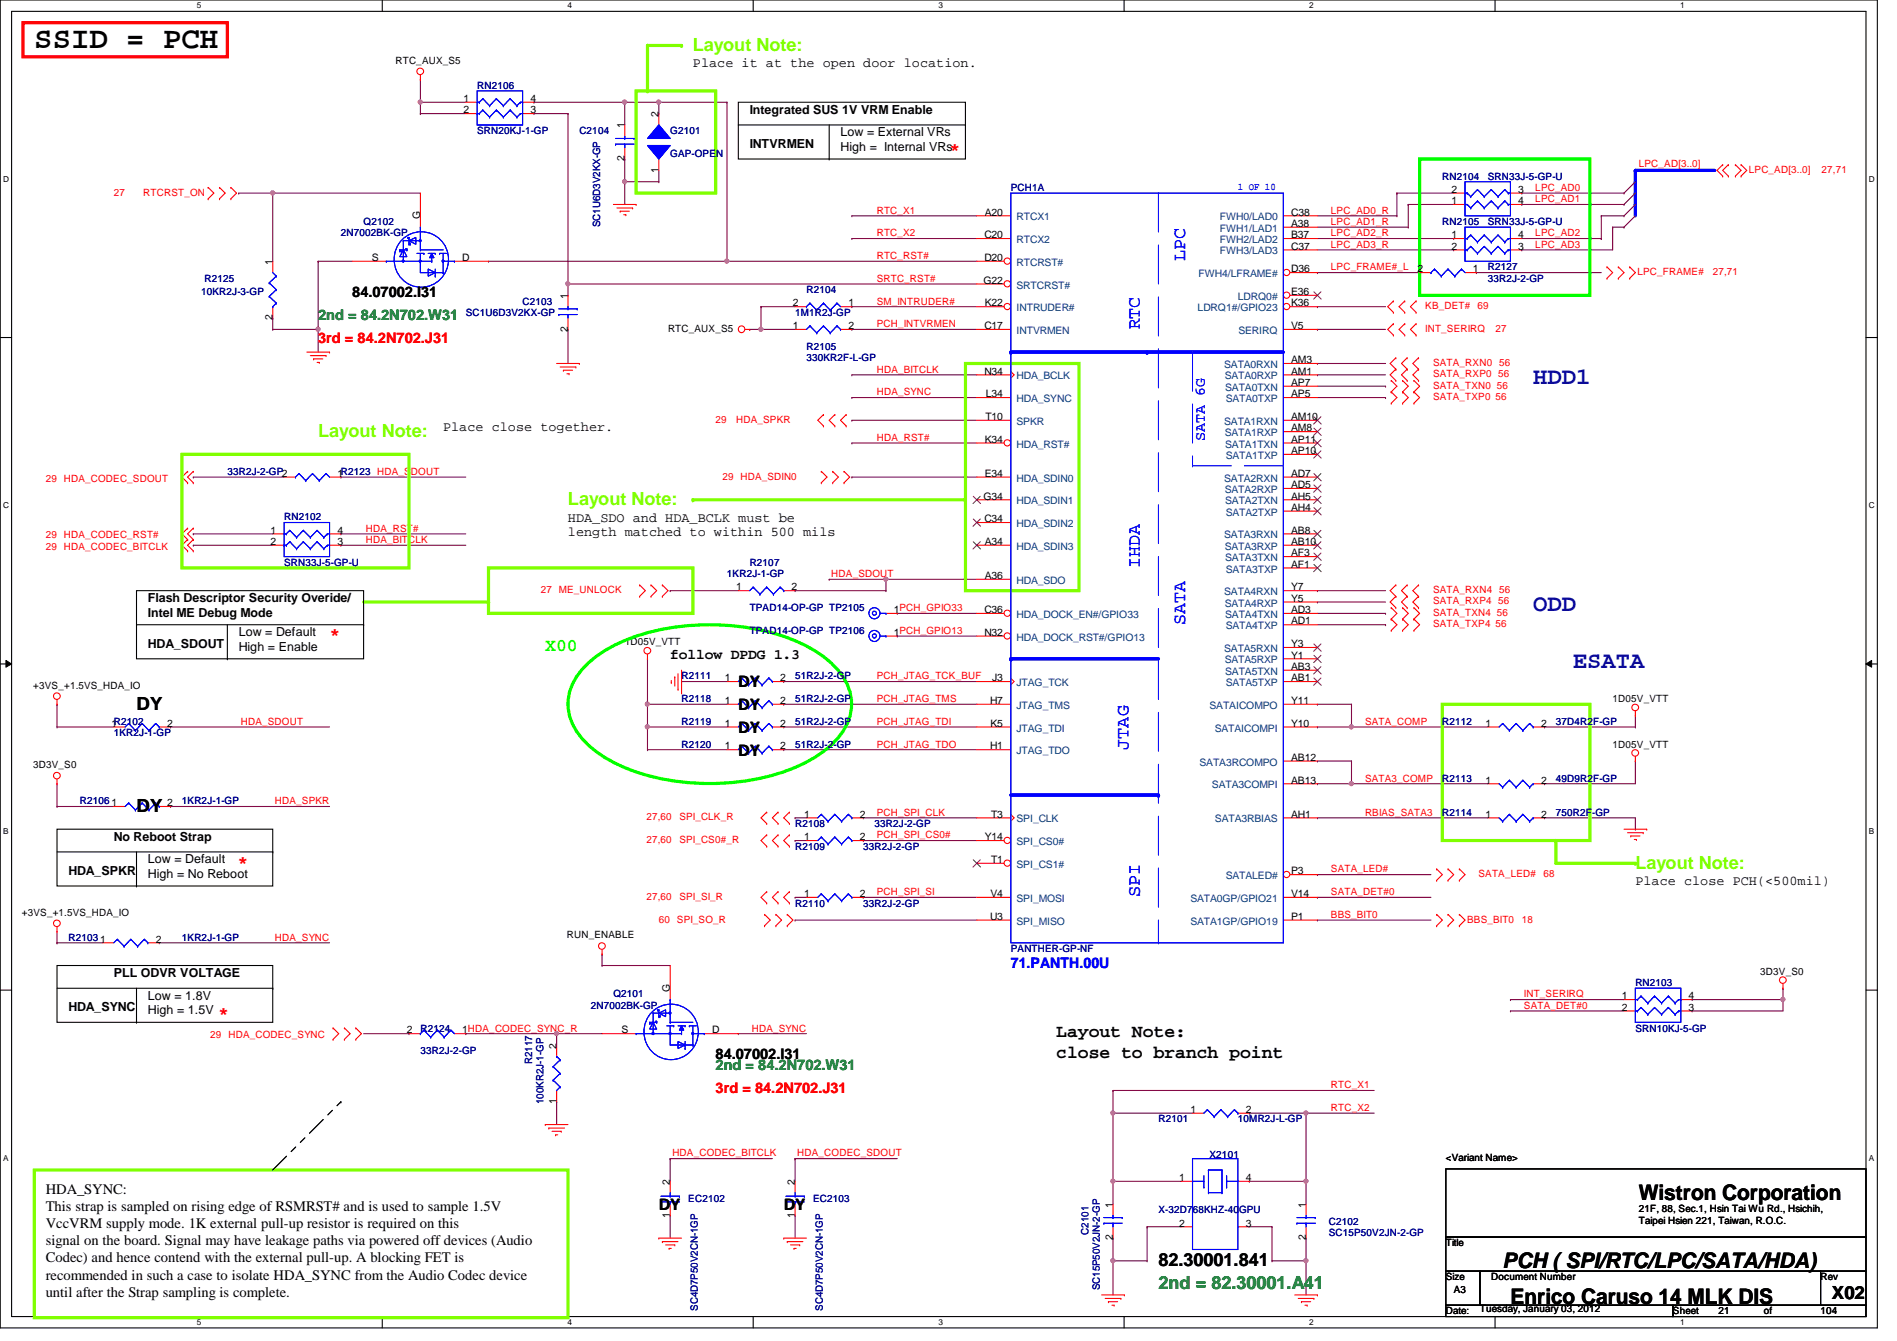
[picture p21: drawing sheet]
<svg xmlns="http://www.w3.org/2000/svg" width="297mm" height="210mm" viewBox="0 0 297 210" stroke-linecap="round" stroke-linejoin="round" font-family="sans-serif">
<defs><g id="words">
<text font-size="4.8" x="5.4" y="7.6">SSID = PCH</text>
<g font-size="3.7" fill="#0000a0">
<text x="240.1" y="60.1">HDD1</text>
<text x="240.1" y="95.6">ODD</text>
<text x="246.3" y="104.5">ESATA</text>
</g>
<g font-size="3.3">
<text x="256.6" y="187.9">Wistron Corporation</text>
<text x="235.3" y="198.5">PCH ( SPI/RTC/LPC/SATA/HDA)</text>
<text x="236.5" y="204">Enrico Caruso 14 MLK DIS</text>
</g>
<g font-size="2.8" fill="#80ff00">
<text x="108.5" y="8">Layout Note:</text>
<text x="49.8" y="68.4">Layout Note:</text>
<text x="88.9" y="79.1">Layout Note:</text>
<text x="256.1" y="136">Layout Note:</text>
</g>
<g font-size="2.8" fill="#f00">
<text x="148.7" y="24.3">*</text>
<text x="51.6" y="100.2">*</text>
<text x="37.2" y="135.9">*</text>
<text x="34.2" y="159.6">*</text>
</g>
<g font-size="2.8" fill="#00f">
<text x="185.6" y="40.9" transform="rotate(-90 185.6 40.9)">LPC</text>
<text x="178.5" y="51.6" transform="rotate(-90 178.5 51.6)">RTC</text>
<text x="178.5" y="88.9" transform="rotate(-90 178.5 88.9)">IHDA</text>
<text x="185.6" y="97.8" transform="rotate(-90 185.6 97.8)">SATA</text>
<text x="176.7" y="117.3" transform="rotate(-90 176.7 117.3)">JTAG</text>
<text x="178.5" y="140.5" transform="rotate(-90 178.5 140.5)">SPI</text>
</g>
<text font-size="2.8" fill="#0f0" x="85.4" y="101.9">X00</text>
<g font-size="2.8">
<text x="115.6" y="107.6">DY</text>
<text x="21.4" y="111.1">DY</text>
<text x="115.6" y="111.2">DY</text>
<text x="115.6" y="114.7">DY</text>
<text x="115.6" y="118.3">DY</text>
<text x="21.4" y="127.1">DY</text>
<text x="165.4" y="162.4">Layout Note:</text>
<text x="165.4" y="165.6">close to branch point</text>
<text x="103.2" y="189.4">DY</text>
<text x="122.7" y="189.4">DY</text>
<text x="181.4" y="198.2">82.30001.841</text>
<text x="286.8" y="203.4">X02</text>
</g>
<text font-size="2.8" fill="#008000" x="181.4" y="201.8">2nd = 82.30001.A41</text>
<g font-size="2.3">
<text x="55.2" y="46.6">84.07002.I31</text>
<text x="104.9" y="103.2">follow DPDG 1.3</text>
<text x="112.1" y="165.7">84.07002.I31</text>
<text x="7.2" y="186.9">HDA_SYNC:</text>
<text x="7.2" y="189.6">This strap is sampled on rising edge of RSMRST# and is used to sample 1.5V</text>
<text x="7.2" y="192.3">VccVRM supply mode. 1K external pull-up resistor is required on this</text>
<text x="7.2" y="194.9">signal on the board. Signal may have leakage paths via powered off devices (Audio</text>
<text x="7.2" y="197.6">Codec) and hence contend with the external pull-up. A blocking FET is</text>
<text x="7.2" y="200.3">recommended in such a case to isolate HDA_SYNC from the Audio Codec device</text>
<text x="7.2" y="202.9">until after the Strap sampling is complete.</text>
</g>
<g font-size="2.3" fill="#008000">
<text x="49.8" y="50.1">2nd = 84.2N702.W31</text>
<text x="112.1" y="167.5">2nd = 84.2N702.W31</text>
</g>
<g font-size="2.3" fill="#f00">
<text x="49.8" y="53.7">3rd = 84.2N702.J31</text>
<text x="112.1" y="171">3rd = 84.2N702.J31</text>
</g>
<g font-size="2.3" fill="#00f">
<text x="188.7" y="69" transform="rotate(-90 188.7 69)">SATA 6G</text>
<text x="158.3" y="151.5">71.PANTH.00U</text>
</g>
<g font-size="2.1">
<text x="108.5" y="10.5">Place it at the open door location.</text>
<text x="69.4" y="67.4">Place close together.</text>
<text x="88.9" y="81.7">HDA_SDO and HDA_BCLK must be</text>
<text x="88.9" y="83.9">length matched to within 500 mils</text>
<text x="256.1" y="138.6">Place close PCH(&lt;500mil)</text>
</g>
<g font-size="1.9">
<text x="117.4" y="17.8">Integrated SUS 1V VRM Enable</text>
<text x="117.4" y="23.2">INTVRMEN</text>
<text x="131.6" y="21.3">Low = External VRs</text>
<text x="131.6" y="23.6">High = Internal VRs</text>
<text x="23.2" y="94.3">Flash Descriptor Security Overide/</text>
<text x="23.2" y="101.4">HDA_SDOUT</text>
<text x="23.2" y="96.6">Intel ME Debug Mode</text>
<text x="37.4" y="99.6">Low = Default</text>
<text x="37.4" y="101.9">High = Enable</text>
<text x="17.8" y="131.6">No Reboot Strap</text>
<text x="10.7" y="136.9">HDA_SPKR</text>
<text x="23.2" y="135.1">Low = Default</text>
<text x="23.2" y="137.4">High = No Reboot</text>
<text x="17.8" y="153">PLL ODVR VOLTAGE</text>
<text x="10.7" y="158.3">HDA_SYNC</text>
<text x="23.2" y="156.5">Low = 1.8V</text>
<text x="23.2" y="158.7">High = 1.5V</text>
</g>
<g font-size="1.6">
<text x="61.9" y="10">RTC_AUX_S5</text>
<text x="72.6" y="16">1</text>
<text x="72.6" y="17.7">2</text>
<text x="83.1" y="17.7">3</text>
<text x="83.1" y="16">4</text>
<text x="97.8" y="20.1" transform="rotate(-90 97.8 20.1)">1</text>
<text x="103.1" y="18.3" transform="rotate(-90 103.1 18.3)">2</text>
<text x="97.8" y="25.2" transform="rotate(-90 97.8 25.2)">2</text>
<text x="103.1" y="27" transform="rotate(-90 103.1 27)">1</text>
<text x="65.8" y="34.3" transform="rotate(-90 65.8 34.3)">G</text>
<text x="154.2" y="33.7">A20</text>
<text x="202.2" y="33.7">C38</text>
<text x="202.2" y="35.5">A38</text>
<text x="227.3" y="32">1</text>
<text x="227.3" y="30.2">2</text>
<text x="237.7" y="30.2">3</text>
<text x="237.7" y="32">4</text>
<text x="42.7" y="41.4" transform="rotate(-90 42.7 41.4)">1</text>
<text x="58.2" y="40.9">S</text>
<text x="72.4" y="40.9">D</text>
<text x="154.1" y="37.3">C20</text>
<text x="154.1" y="40.9">D20</text>
<text x="202.2" y="37.3">B37</text>
<text x="202.2" y="39.1">C37</text>
<text x="227.3" y="37.3">1</text>
<text x="227.3" y="39.1">2</text>
<text x="237.7" y="39.1">3</text>
<text x="237.7" y="37.3">4</text>
<text x="88.9" y="46.8" transform="rotate(-90 88.9 46.8)">1</text>
<text x="124.2" y="48">2</text>
<text x="132.8" y="48">1</text>
<text x="154" y="44.4">G22</text>
<text x="154.2" y="48">K22</text>
<text x="202.2" y="48">K36</text>
<text x="202.2" y="42.6">D36</text>
<text x="202.2" y="46.2">E36</text>
<text x="222" y="42.6">2</text>
<text x="230.6" y="42.6">1</text>
<text x="42.7" y="50.1" transform="rotate(-90 42.7 50.1)">2</text>
<text x="88.9" y="51.9" transform="rotate(-90 88.9 51.9)">2</text>
<text x="104.6" y="51.9">RTC_AUX_S5</text>
<text x="124.2" y="51.5">1</text>
<text x="132.8" y="51.5">2</text>
<text x="154.1" y="51.5">C17</text>
<text x="202.2" y="51.5">V5</text>
<text x="154.1" y="58.6">N34</text>
<text x="202.2" y="56.9">AM3</text>
<text x="202.2" y="58.6">AM1</text>
<text x="154.3" y="65.7">T10</text>
<text x="154.4" y="62.2">L34</text>
<text x="202.2" y="60.4">AP7</text>
<text x="202.2" y="62.2">AP5</text>
<text x="202.2" y="65.7">AM10</text>
<text x="154.2" y="69.3">K34</text>
<text x="202.2" y="67.5">AM8</text>
<text x="202.2" y="69.3">AP11</text>
<text x="202.2" y="71.1">AP10</text>
<text x="52.8" y="74.6">1R2123 HDA_SDOUT</text>
<text x="154.2" y="74.6">E34</text>
<text x="202.2" y="74.6">AD7</text>
<text x="202.2" y="76.4">AD5</text>
<text x="42.4" y="83.5">1</text>
<text x="52.8" y="83.5">4</text>
<text x="154" y="78.2">G34</text>
<text x="154.1" y="81.7">C34</text>
<text x="202.2" y="78.2">AH5</text>
<text x="202.2" y="80">AH4</text>
<text x="202.2" y="83.5">AB8</text>
<text x="42.4" y="85.3">2</text>
<text x="52.8" y="85.3">3</text>
<text x="154.2" y="85.3">A34</text>
<text x="202.2" y="85.3">AB10</text>
<text x="202.2" y="87.1">AF3</text>
<text x="202.2" y="88.9">AF1</text>
<text x="115.3" y="92.4">1</text>
<text x="123.9" y="92.4">2</text>
<text x="140" y="96">1PCH_GPIO33</text>
<text x="154.1" y="96">C36</text>
<text x="154.2" y="90.6">A36</text>
<text x="202.2" y="92.4">Y7</text>
<text x="202.2" y="94.2">Y5</text>
<text x="202.2" y="96">AD3</text>
<text x="97.8" y="101">1D05V_VTT</text>
<text x="140" y="99.5">1PCH_GPIO13</text>
<text x="154.1" y="99.5">N32</text>
<text x="202.2" y="97.7">AD1</text>
<text x="202.2" y="101.3">Y3</text>
<text x="5.2" y="107.8">+3VS_+1.5VS_HDA_IO</text>
<text x="113.5" y="106.6">1</text>
<text x="122.2" y="106.6">2</text>
<text x="155.4" y="106.6">J3</text>
<text x="202.2" y="103.1">Y1</text>
<text x="202.2" y="104.9">AB3</text>
<text x="202.2" y="106.6">AB1</text>
<text x="17.5" y="113.7">1R2102</text>
<text x="26.2" y="113.7">2</text>
<text x="113.5" y="113.7">1</text>
<text x="113.5" y="110.2">1</text>
<text x="122.2" y="113.7">2</text>
<text x="122.2" y="110.2">2</text>
<text x="155" y="110.2">H7</text>
<text x="155.1" y="113.7">K5</text>
<text x="202.2" y="113.7">Y10</text>
<text x="202.2" y="110.2">Y11</text>
<text x="232.6" y="113.7">1</text>
<text x="241.3" y="113.7">2</text>
<text x="252.5" y="109.9">1D05V_VTT</text>
<text x="113.5" y="117.3">1</text>
<text x="122.2" y="117.3">2</text>
<text x="155" y="117.3">H1</text>
<text x="202.2" y="119.1">AB12</text>
<text x="252.5" y="117">1D05V_VTT</text>
<text x="5.2" y="120.2">3D3V_S0</text>
<text x="202.2" y="122.6">AB13</text>
<text x="232.6" y="122.6">1</text>
<text x="241.3" y="122.6">2</text>
<text x="17.5" y="126.2">1</text>
<text x="26.2" y="126.2">2</text>
<text x="125.9" y="128">1</text>
<text x="125.9" y="131.5">1</text>
<text x="134.6" y="128">2</text>
<text x="134.6" y="131.5">2</text>
<text x="154.2" y="131.5">Y14</text>
<text x="155.2" y="128">T3</text>
<text x="202.2" y="128">AH1</text>
<text x="232.6" y="128">1</text>
<text x="241.3" y="128">2</text>
<text x="155.2" y="135.1">T1</text>
<text x="202.2" y="136.9">P3</text>
<text x="3.4" y="143.3">+3VS_+1.5VS_HDA_IO</text>
<text x="125.9" y="140.4">1</text>
<text x="134.6" y="140.4">2</text>
<text x="155" y="144">U3</text>
<text x="155.1" y="140.4">V4</text>
<text x="202.2" y="140.4">V14</text>
<text x="202.2" y="144">P1</text>
<text x="15.7" y="147.5">1</text>
<text x="24.4" y="147.5">2</text>
<text x="88.8" y="146.9">RUN_ENABLE</text>
<text x="104.9" y="155.2" transform="rotate(-90 104.9 155.2)">G</text>
<text x="275.6" y="152.6">3D3V_S0</text>
<text x="63.7" y="161.8">2</text>
<text x="72.4" y="161.8">1HDA_CODEC_SYNC_R</text>
<text x="97.3" y="161.8">S</text>
<text x="111.5" y="161.8">D</text>
<text x="254" y="156.4">1</text>
<text x="254" y="158.2">2</text>
<text x="264.4" y="158.2">3</text>
<text x="264.4" y="156.4">4</text>
<text x="87.1" y="164.1" transform="rotate(-90 87.1 164.1)">2</text>
<text x="87.1" y="172.8" transform="rotate(-90 87.1 172.8)">1</text>
<text x="186.4" y="174.2">1</text>
<text x="195.1" y="174.2">2</text>
<text x="104.9" y="185.5" transform="rotate(-90 104.9 185.5)">2</text>
<text x="124.5" y="185.5" transform="rotate(-90 124.5 185.5)">2</text>
<text x="184.6" y="184.9">1</text>
<text x="195.1" y="184.9">4</text>
<text x="226.4" y="181.7">&lt;Variant Name&gt;</text>
<text x="104.9" y="190.6" transform="rotate(-90 104.9 190.6)">1</text>
<text x="124.5" y="190.6" transform="rotate(-90 124.5 190.6)">1</text>
<text x="174.2" y="189" transform="rotate(-90 174.2 189)">1</text>
<text x="184.6" y="192">2</text>
<text x="195.1" y="192">3</text>
<text x="204.5" y="189" transform="rotate(-90 204.5 189)">1</text>
<text x="256.6" y="189.7">21F, 88, Sec.1, Hsin Tai Wu Rd., Hsichih,</text>
<text x="256.6" y="191.6">Taipei Hsien 221, Taiwan, R.O.C.</text>
<text x="174.2" y="194.1" transform="rotate(-90 174.2 194.1)">2</text>
<text x="204.5" y="194.1" transform="rotate(-90 204.5 194.1)">2</text>
<text x="226.4" y="195.1">Title</text>
<text x="226.4" y="200.4">Size</text>
<text x="227.6" y="202.4">A3</text>
<text x="233.5" y="200.4">Document Number</text>
<text x="285.1" y="200.4">Rev</text>
<text x="226.4" y="205.7">Date:</text>
<text x="231.7" y="205.4">Tuesday, January 03, 2012</text>
<text x="262" y="205.7">Sheet</text>
<text x="269.1" y="205.7">21</text>
<text x="276.2" y="205.7">of</text>
<text x="285.1" y="205.7">104</text>
</g>
<g font-size="1.6" fill="#000080">
<text x="74.7" y="13.9">RN2106</text>
<text x="74.7" y="21">SRN20KJ-1-GP</text>
<text x="90.7" y="21">C2104</text>
<text x="104.9" y="21">G2101</text>
<text x="104.9" y="24.6">GAP-OPEN</text>
<text x="158.3" y="29.9">PCH1A</text>
<text x="225.8" y="28.1">RN2104</text>
<text x="233" y="28.1">SRN33J-5-GP-U</text>
<text x="56.9" y="35.2">Q2102</text>
<text x="94" y="35.6" transform="rotate(-90 94 35.6)">SC1U6D3V2KX-GP</text>
<text x="225.8" y="35.2">RN2105</text>
<text x="233" y="35.2">SRN33J-5-GP-U</text>
<text x="53.4" y="37">2N7002BK-GP</text>
<text x="31.5" y="46.2">10KR2J-3-GP</text>
<text x="32" y="44.1">R2125</text>
<text x="81.8" y="47.7">C2103</text>
<text x="126.3" y="45.9">R2104</text>
<text x="233" y="42.3">R2127</text>
<text x="233" y="44.1">33R2J-2-GP</text>
<text x="72.9" y="49.4">SC1U6D3V2KX-GP</text>
<text x="124.5" y="49.4">1M1R2J-GP</text>
<text x="126.3" y="54.8">R2105</text>
<text x="126.3" y="56.6">330KR2F-L-GP</text>
<text x="35.6" y="74.3">33R2J-2-GP2</text>
<text x="44.5" y="81.4">RN2102</text>
<text x="44.5" y="88.6">SRN33J-5-GP-U</text>
<text x="117.4" y="88.6">R2107</text>
<text x="113.8" y="90.3">1KR2J-1-GP</text>
<text x="117.4" y="95.7">TPAD14-OP-GP TP2105</text>
<text x="117.4" y="99.2">TPAD14-OP-GP TP2106</text>
<text x="106.7" y="106.3">R2111</text>
<text x="124.5" y="106.3">51R2J-2-GP</text>
<text x="106.7" y="113.5">R2119</text>
<text x="106.7" y="109.9">R2118</text>
<text x="124.5" y="113.5">51R2J-2-GP</text>
<text x="124.5" y="109.9">51R2J-2-GP</text>
<text x="225.8" y="113.5">R2112</text>
<text x="243.6" y="113.5">37D4R2F-GP</text>
<text x="17.8" y="115.2">1KR2J-1-GP</text>
<text x="106.7" y="117">R2120</text>
<text x="124.5" y="117">51R2J-2-GP</text>
<text x="12.5" y="125.9">R2106</text>
<text x="28.5" y="125.9">1KR2J-1-GP</text>
<text x="225.8" y="122.3">R2113</text>
<text x="243.6" y="122.3">49D9R2F-GP</text>
<text x="124.5" y="129.5">R2108</text>
<text x="136.9" y="129.5">33R2J-2-GP</text>
<text x="225.8" y="127.7">R2114</text>
<text x="243.6" y="127.7">750R2F-GP</text>
<text x="124.5" y="133">R2109</text>
<text x="135.2" y="133">33R2J-2-GP</text>
<text x="124.5" y="141.9">R2110</text>
<text x="135.2" y="141.9">33R2J-2-GP</text>
<text x="10.7" y="147.2">R2103</text>
<text x="28.5" y="147.2">1KR2J-1-GP</text>
<text x="158.3" y="149">PANTHER-GP-NF</text>
<text x="256.1" y="154.3">RN2103</text>
<text x="65.8" y="161.5">R2124</text>
<text x="92.5" y="157.9">2N7002BK-GP</text>
<text x="96.1" y="156.1">Q2101</text>
<text x="256.1" y="161.5">SRN10KJ-5-GP</text>
<text x="65.8" y="165">33R2J-2-GP</text>
<text x="83.3" y="166.6" transform="rotate(-90 83.3 166.6)">R2117</text>
<text x="85.1" y="172.8" transform="rotate(-90 85.1 172.8)">100KR2J-1-GP</text>
<text x="181.4" y="175.7">R2101</text>
<text x="193.8" y="175.7">10MR2J-L-GP</text>
<text x="189.4" y="181.2">X2101</text>
<text x="107.8" y="188.1">EC2102</text>
<text x="127.3" y="188.1">EC2103</text>
<text x="181.4" y="189.9">X-32D768KHZ-40GPU</text>
<text x="208.1" y="191.7">C2102</text>
<text x="170.4" y="193.3" transform="rotate(-90 170.4 193.3)">C2101</text>
<text x="208.1" y="193.5">SC15P50V2JN-2-GP</text>
<text x="172.2" y="202" transform="rotate(-90 172.2 202)">SC15P50V2JN-2-GP</text>
<text x="109.3" y="205.2" transform="rotate(-90 109.3 205.2)">SC4D7P50V2CN-1GP</text>
<text x="128.8" y="205.2" transform="rotate(-90 128.8 205.2)">SC4D7P50V2CN-1GP</text>
</g>
<text font-size="1.6" fill="#00f" x="193.8" y="29.7">1 OF 10</text>
<g font-size="1.6" fill="#f00">
<text x="240.4" y="29.9">LPC_AD0</text>
<text x="256.6" y="26.1">LPC_AD[3..0]</text>
<text x="273.9" y="27.1">LPC_AD[3..0]</text>
<text x="285.2" y="27.1">27,71</text>
<text x="17.8" y="30.6">27</text>
<text x="22.4" y="30.6">RTCRST_ON</text>
<text x="137.3" y="33.4">RTC_X1</text>
<text x="208.4" y="33.4">LPC_AD0_R</text>
<text x="208.4" y="35.2">LPC_AD1_R</text>
<text x="240.4" y="31.7">LPC_AD1</text>
<text x="137.3" y="37">RTC_X2</text>
<text x="137.3" y="40.6">RTC_RST#</text>
<text x="208.4" y="37">LPC_AD2_R</text>
<text x="208.4" y="38.8">LPC_AD3_R</text>
<text x="240.4" y="37">LPC_AD2</text>
<text x="240.4" y="38.8">LPC_AD3</text>
<text x="137.3" y="47.7">SM_INTRUDER#</text>
<text x="137.3" y="44.1">SRTC_RST#</text>
<text x="208.4" y="42.3">LPC_FRAME#_L</text>
<text x="256.4" y="43.1">LPC_FRAME#</text>
<text x="268.2" y="43.1">27,71</text>
<text x="137.3" y="51.2">PCH_INTVRMEN</text>
<text x="223.2" y="48.4">KB_DET#</text>
<text x="223.2" y="51.9">INT_SERIRQ</text>
<text x="231.3" y="48.4">69</text>
<text x="234.2" y="51.9">27</text>
<text x="137.3" y="58.3">HDA_BITCLK</text>
<text x="224.4" y="57.3">SATA_RXN0 56</text>
<text x="224.4" y="59.1">SATA_RXP0 56</text>
<text x="137.3" y="61.9">HDA_SYNC</text>
<text x="224.4" y="60.8">SATA_TXN0 56</text>
<text x="224.4" y="62.6">SATA_TXP0 56</text>
<text x="112.1" y="66.2">29</text>
<text x="115.3" y="66.2">HDA_SPKR</text>
<text x="137.3" y="69">HDA_RST#</text>
<text x="7.2" y="75.4">29 HDA_CODEC_SDOUT</text>
<text x="113.1" y="75.1">29 HDA_SDIN0</text>
<text x="57.3" y="83.2">HDA_RST#</text>
<text x="7.2" y="86.1">29 HDA_CODEC_BITCLK</text>
<text x="7.2" y="84.3">29 HDA_CODEC_RST#</text>
<text x="57.3" y="85">HDA_BITCLK</text>
<text x="84.7" y="92.8">27 ME_UNLOCK</text>
<text x="130.2" y="90.3">HDA_SDOUT</text>
<text x="224.4" y="92.8">SATA_RXN4 56</text>
<text x="224.4" y="94.6">SATA_RXP4 56</text>
<text x="224.4" y="96.4">SATA_TXN4 56</text>
<text x="224.4" y="98.2">SATA_TXP4 56</text>
<text x="137.3" y="106.3">PCH_JTAG_TCK_BUF</text>
<text x="37.7" y="113.5">HDA_SDOUT</text>
<text x="137.3" y="109.9">PCH_JTAG_TMS</text>
<text x="137.3" y="113.5">PCH_JTAG_TDI</text>
<text x="213.7" y="113.5">SATA_COMP</text>
<text x="137.3" y="117">PCH_JTAG_TDO</text>
<text x="43" y="125.9">HDA_SPKR</text>
<text x="213.7" y="122.3">SATA3_COMP</text>
<text x="101.2" y="132">27,60</text>
<text x="101.2" y="128.4">27,60</text>
<text x="106.4" y="132">SPI_CS0#_R</text>
<text x="106.4" y="128.4">SPI_CLK_R</text>
<text x="137.3" y="127.7">PCH_SPI_CLK</text>
<text x="137.3" y="131.2">PCH_SPI_CS0#</text>
<text x="213.7" y="127.7">RBIAS_SATA3</text>
<text x="208.4" y="136.6">SATA_LED#</text>
<text x="231.5" y="137.3">SATA_LED#</text>
<text x="241.7" y="137.3">68</text>
<text x="101.2" y="140.8">27,60</text>
<text x="106.4" y="140.8">SPI_SI_R</text>
<text x="137.3" y="140.1">PCH_SPI_SI</text>
<text x="208.4" y="140.1">SATA_DET#0</text>
<text x="208.4" y="143.7">BBS_BIT0</text>
<text x="43" y="147.2">HDA_SYNC</text>
<text x="103.2" y="144.4">60 SPI_SO_R</text>
<text x="229.7" y="144.4">BBS_BIT0</text>
<text x="238.3" y="144.4">18</text>
<text x="117.7" y="161.5">HDA_SYNC</text>
<text x="238.6" y="157.9">SATA_DET#0</text>
<text x="238.6" y="156.1">INT_SERIRQ</text>
<text x="32.9" y="162.5">29 HDA_CODEC_SYNC</text>
<text x="208.4" y="173.9">RTC_X2</text>
<text x="208.4" y="170.3">RTC_X1</text>
<text x="105.3" y="181">HDA_CODEC_BITCLK</text>
<text x="124.8" y="181">HDA_CODEC_SDOUT</text>
</g>
<g font-size="1.6" fill="#004080">
<text x="159.2" y="34.5">RTCX1</text>
<text x="191" y="34.5">FWH0/LAD0</text>
<text x="159.2" y="38.1">RTCX2</text>
<text x="159.2" y="41.6">RTCRST#</text>
<text x="191" y="36.3">FWH1/LAD1</text>
<text x="191" y="38.1">FWH2/LAD2</text>
<text x="191" y="39.8">FWH3/LAD3</text>
<text x="159.2" y="45.2">SRTCRST#</text>
<text x="187.7" y="43.4">FWH4/LFRAME#</text>
<text x="193.8" y="46.9">LDRQ0#</text>
<text x="159.2" y="52.3">INTVRMEN</text>
<text x="159.2" y="48.7">INTRUDER#</text>
<text x="187.5" y="48.7">LDRQ1#/GPIO23</text>
<text x="193.9" y="52.3">SERIRQ</text>
<text x="159.2" y="59.4">HDA_BCLK</text>
<text x="191.7" y="57.6">SATA0RXN</text>
<text x="191.8" y="59.4">SATA0RXP</text>
<text x="159.2" y="62.9">HDA_SYNC</text>
<text x="191.9" y="61.2">SATA0TXN</text>
<text x="191.9" y="62.9">SATA0TXP</text>
<text x="159.2" y="70.1">HDA_RST#</text>
<text x="159.2" y="66.5">SPKR</text>
<text x="191.7" y="66.5">SATA1RXN</text>
<text x="191.8" y="68.3">SATA1RXP</text>
<text x="191.9" y="70.1">SATA1TXN</text>
<text x="191.9" y="71.8">SATA1TXP</text>
<text x="159.2" y="75.4">HDA_SDIN0</text>
<text x="191.7" y="75.4">SATA2RXN</text>
<text x="191.8" y="77.2">SATA2RXP</text>
<text x="159.2" y="79">HDA_SDIN1</text>
<text x="159.2" y="82.5">HDA_SDIN2</text>
<text x="191.9" y="79">SATA2TXN</text>
<text x="191.9" y="80.7">SATA2TXP</text>
<text x="159.2" y="86.1">HDA_SDIN3</text>
<text x="191.7" y="84.3">SATA3RXN</text>
<text x="191.8" y="86.1">SATA3RXP</text>
<text x="191.9" y="87.8">SATA3TXN</text>
<text x="191.9" y="89.6">SATA3TXP</text>
<text x="159.2" y="91.4">HDA_SDO</text>
<text x="191.7" y="93.2">SATA4RXN</text>
<text x="191.8" y="95">SATA4RXP</text>
<text x="159.2" y="96.7">HDA_DOCK_EN#/GPIO33</text>
<text x="159.2" y="100.3">HDA_DOCK_RST#/GPIO13</text>
<text x="191.9" y="96.7">SATA4TXN</text>
<text x="191.9" y="98.5">SATA4TXP</text>
<text x="159.2" y="107.4">JTAG_TCK</text>
<text x="191.7" y="102.1">SATA5RXN</text>
<text x="191.8" y="103.8">SATA5RXP</text>
<text x="191.9" y="105.6">SATA5TXN</text>
<text x="191.9" y="107.4">SATA5TXP</text>
<text x="159.2" y="111">JTAG_TMS</text>
<text x="189.4" y="111">SATAICOMPO</text>
<text x="159.2" y="114.5">JTAG_TDI</text>
<text x="159.2" y="118.1">JTAG_TDO</text>
<text x="187.8" y="119.8">SATA3RCOMPO</text>
<text x="190.2" y="114.5">SATAICOMPI</text>
<text x="189.8" y="123.4">SATA3COMPI</text>
<text x="159.2" y="128.7">SPI_CLK</text>
<text x="190.2" y="128.7">SATA3RBIAS</text>
<text x="159.2" y="132.3">SPI_CS0#</text>
<text x="159.2" y="135.8">SPI_CS1#</text>
<text x="191.9" y="137.6">SATALED#</text>
<text x="159.2" y="141.2">SPI_MOSI</text>
<text x="186.4" y="141.2">SATA0GP/GPIO21</text>
<text x="159.2" y="144.7">SPI_MISO</text>
<text x="186.4" y="144.7">SATA1GP/GPIO19</text>
</g>
<g font-size="1.3">
<text x="30.8" y="1.3">5</text>
<text x="88.9" y="1.3">4</text>
<text x="146.9" y="1.3">3</text>
<text x="205" y="1.3">2</text>
<text x="263.1" y="1.3">1</text>
<text x=".5" y="28.4">D</text>
<text x="292.6" y="28.4">D</text>
<text x=".5" y="79.5">C</text>
<text x="292.6" y="79.5">C</text>
<text x=".5" y="130.6">B</text>
<text x="292.6" y="130.6">B</text>
<text x=".5" y="181.7">A</text>
<text x="292.6" y="181.7">A</text>
<text x="30.8" y="207.4">5</text>
<text x="88.9" y="207.4">4</text>
<text x="146.9" y="207.4">3</text>
<text x="205" y="207.4">2</text>
<text x="263.1" y="207.4">1</text>
</g>
</g></defs>
<path d="M0 0h294v207.9h-294zM1.8 1.8h290.4v204.3h-290.4z" fill="none" stroke="#000" stroke-width=".17"/>
<g fill="#fff">
<path d="M30.8 .2h.7v1.4h-.7z"/>
<path d="M30.8 206.2h.7v1.4h-.7z"/>
</g>
<path d="M59.9 0v1.8M59.9 206.1v1.8" fill="none" stroke="#000" stroke-width=".17"/>
<g fill="#fff">
<path d="M88.9 .2h.6v1.4h-.6z"/>
<path d="M88.9 206.2h.6v1.4h-.6z"/>
</g>
<path d="M117.9 0v1.8M117.9 206.1v1.8" fill="none" stroke="#000" stroke-width=".17"/>
<g fill="#fff">
<path d="M146.9 .2h.7v1.4h-.7z"/>
<path d="M146.9 206.2h.7v1.4h-.7z"/>
</g>
<path d="M176 0v1.8M176 206.1v1.8" fill="none" stroke="#000" stroke-width=".17"/>
<g fill="#fff">
<path d="M205 .2h.7v1.4h-.7z"/>
<path d="M205 206.2h.7v1.4h-.7z"/>
</g>
<path d="M234.1 0v1.8M234.1 206.1v1.8" fill="none" stroke="#000" stroke-width=".17"/>
<g fill="#fff">
<path d="M263.1 .2h.7v1.4h-.7z"/>
<path d="M263.1 206.2h.7v1.4h-.7z"/>
<path d="M.5 27.3h.9v1.4h-.9z"/>
<path d="M292.6 27.3h.9v1.4h-.9z"/>
<path d="M.5 78.4h.9v1.4h-.9z"/>
<path d="M292.6 78.4h.9v1.4h-.9z"/>
</g>
<path d="M0 52.8h1.8M292.2 52.8h1.8" fill="none" stroke="#000" stroke-width=".17"/>
<g fill="#fff">
<path d="M.5 129.5h.8v1.4h-.8z"/>
<path d="M292.6 129.5h.9v1.4h-.9z"/>
</g>
<path d="M0 103.9h1.8M292.2 103.9h1.8" fill="none" stroke="#000" stroke-width=".17"/>
<path d="M.9 103.4l.9 .5-.9 .5zM292.2 103.9l.9-.5v1z" fill="#000"/>
<path d="M.9 103.4l.9 .5-.9 .5zM292.2 103.9l.9-.5v1z" fill="none" stroke="#000" stroke-width=".16"/>
<g fill="#fff">
<path d="M.5 180.5h.8v1.4h-.8z"/>
<path d="M292.6 180.5h.9v1.4h-.9z"/>
</g>
<path d="M0 155h1.8M292.2 155h1.8" fill="none" stroke="#000" stroke-width=".17"/>
<g fill="none" stroke="#800040" stroke-width=".17">
<path d="M83.6 16h.1M83.6 16h14.2M49.8 40.9h.1M49.8 51.6h.1M49.8 40.9h5.4M49.8 51.6v3.5M104.9 92.5h.1M104.9 92.5h10.7M124.5 92.5h.1M124.5 92.5h14.2M140.5 99.6h.1M140.5 99.6h12.4"/>
<path d="M124.5 128h.1M124.5 131.6h.1M124.5 128h1.8M124.5 131.6h1.8M135.2 128h.1M135.2 131.6h.1M135.2 128h17.7M135.2 131.6h17.7M24.9 147.6h.1M24.9 147.6h26.7M124.5 140.5h.1M124.5 144h.1"/>
<path d="M124.5 140.5h1.8M124.5 144h28.4M135.2 140.5h.1M135.2 140.5h17.7"/>
</g>
<circle cx="49.8" cy="51.5" r=".32" fill="#f0f"/>
<circle cx="49.8" cy="51.5" r=".32" fill="none" stroke="#f0f" stroke-width=".17"/>
<g fill="none" stroke="#800040" stroke-width=".17">
<path d="M65.8 17.8h.1M65.8 17.8h7.1M65.8 16v1.8M103.2 16h.1M103.2 16h10.6M42.7 30.2h.1M42.7 30.2h23.1M103.2 28.4h.1M103.2 26.7v1.7M88.9 46.2h.1M88.9 44.4v1.8M129.8 90.7h.1"/>
<path d="M129.8 90.7h8.9v1.8M138.7 92.5h.1M140.5 96h.1M140.5 96h12.4M8.9 122.7h.1M8.9 126.2h.1M8.9 126.2h8.9M8.9 122.7v3.5M26.7 126.2h.1M26.7 126.2h24.9M8.9 147.6h.1M8.9 147.6h7.1"/>
<path d="M279.2 154.7h.1M279.2 154.7v1.8M104.9 190.2h.1M104.9 181.4h.1M104.9 181.4v3.5M104.9 190.2v3.6M104.9 181.4h16"/>
</g>
<circle cx="103.1" cy="16" r=".32" fill="#f0f"/>
<circle cx="103.1" cy="16" r=".32" fill="none" stroke="#f0f" stroke-width=".17"/>
<g fill="none" stroke="#800040" stroke-width=".17">
<path d="M65.8 12.4h.1M65.8 12.4v3.6M88.9 17.8h.1M88.9 17.8v26.6M113.8 16h.1M113.8 16v24.9h-37.3M42.7 49.8h.1M42.7 51.6h.1M42.7 49.8v1.8M42.7 51.6h7.1M76.5 40.9h.1M206.3 48h.1"/>
<path d="M206.3 48h10.7M206.3 110.2h.1M206.3 110.2h5.3M8.9 147.6h.1M8.9 145.8v1.8M174.3 174.2h.1M174.3 174.2v10.7M174.3 184.9h.1M174.3 184.9h10.7"/>
</g>
<circle cx="174.3" cy="174.2" r=".32" fill="#f0f"/>
<circle cx="174.3" cy="174.2" r=".32" fill="none" stroke="#f0f" stroke-width=".17"/>
<g fill="none" stroke="#800040" stroke-width=".17">
<path d="M133.4 58.7h.1M133.4 58.7h19.5M133.4 69.3h.1M133.4 62.2h.1M133.4 69.3h19.5M133.4 62.2h19.5M138.7 90.7h.1M138.7 90.7h14.2M211.6 110.2h.1M211.6 110.2v3.6M206.3 136.9h.1M206.3 136.9h17.8"/>
<path d="M236.5 158.2h.1M236.5 156.5h.1M236.5 158.2h17.8M236.5 156.5h17.8"/>
</g>
<circle cx="138.7" cy="90.7" r=".32" fill="#f0f"/>
<circle cx="138.7" cy="90.7" r=".32" fill="none" stroke="#f0f" stroke-width=".17"/>
<g fill="none" stroke="#800040" stroke-width=".17">
<path d="M83.6 17.8h.1M83.6 17.8h5.3M117.4 51.6h.1M117.4 51.6h1.8M206.3 51.6h.1M206.3 51.6h10.7M133.4 65.8h.1M133.4 74.7h.1M133.4 65.8h19.5M133.4 74.7h19.5M206.3 113.8h.1M206.3 113.8h26.7"/>
<path d="M211.6 113.8h.1M206.3 128h.1M206.3 128h26.7M241.8 128h.1M241.8 128h14.3v1.8M256.1 129.8h.1M265 158.2h.1M265 158.2h14.2"/>
</g>
<circle cx="211.6" cy="113.8" r=".32" fill="#f0f"/>
<circle cx="211.6" cy="113.8" r=".32" fill="none" stroke="#f0f" stroke-width=".17"/>
<path d="M119.2 48h.1M119.2 48h5.3M206.3 140.5h.1M206.3 140.5h17.8M204.5 174.2h.1M204.5 174.2v10.7h-8.9M195.6 184.9h.1" fill="none" stroke="#800040" stroke-width=".17"/>
<circle cx="204.5" cy="174.2" r=".32" fill="#f0f"/>
<circle cx="204.5" cy="174.2" r=".32" fill="none" stroke="#f0f" stroke-width=".17"/>
<path d="M265 156.5h.1M265 156.5h14.2" fill="none" stroke="#800040" stroke-width=".17"/>
<circle cx="279.2" cy="156.4" r=".32" fill="#f0f"/>
<circle cx="279.2" cy="156.4" r=".32" fill="none" stroke="#f0f" stroke-width=".17"/>
<path d="M119.2 48h.1M119.2 51.6h.1M119.2 48v3.6M119.2 51.6h5.3M241.8 113.8h.1M241.8 113.8h14.3M279.2 156.5h.1M279.2 156.5v1.7" fill="none" stroke="#800040" stroke-width=".17"/>
<circle cx="119.1" cy="51.5" r=".32" fill="#f0f"/>
<circle cx="119.1" cy="51.5" r=".32" fill="none" stroke="#f0f" stroke-width=".17"/>
<g fill="none" stroke="#800040" stroke-width=".17">
<path d="M133.4 37.3h.1M133.4 37.3h19.5M133.4 48h.1M133.4 48h19.5M174.3 170.7h.1M174.3 174.2h.1M174.3 170.7v3.5M174.3 174.2h12.4M174.3 170.7h40.9M195.6 174.2h.1M195.6 174.2h19.6M204.5 174.2h.1"/>
<path d="M174.3 197.4h.1M174.3 197.4v5.3M204.5 197.4h.1M204.5 197.4v5.3"/>
</g>
<circle cx="174.3" cy="197.3" r=".32" fill="#f0f"/>
<circle cx="174.3" cy="197.3" r=".32" fill="none" stroke="#f0f" stroke-width=".17"/>
<path d="M88.9 44.4h.1M88.9 44.4h64" fill="none" stroke="#800040" stroke-width=".17"/>
<circle cx="88.9" cy="44.4" r=".32" fill="#f0f"/>
<circle cx="88.9" cy="44.4" r=".32" fill="none" stroke="#f0f" stroke-width=".17"/>
<path d="M204.5 184.9h.1M204.5 184.9v3.6" fill="none" stroke="#800040" stroke-width=".17"/>
<circle cx="204.5" cy="184.9" r=".32" fill="#f0f"/>
<circle cx="204.5" cy="184.9" r=".32" fill="none" stroke="#f0f" stroke-width=".17"/>
<path d="M133.4 51.6h.1M133.4 51.6h19.5M174.3 184.9h.1M174.3 184.9v3.6" fill="none" stroke="#800040" stroke-width=".17"/>
<circle cx="174.3" cy="184.9" r=".32" fill="#f0f"/>
<circle cx="174.3" cy="184.9" r=".32" fill="none" stroke="#f0f" stroke-width=".17"/>
<path d="M97.8 28.4h.1M97.8 28.4h5.4M133.4 33.8h.1M133.4 33.8h19.5M206.3 144h.1M206.3 144h17.8" fill="none" stroke="#800040" stroke-width=".17"/>
<circle cx="97.8" cy="28.4" r=".32" fill="#f0f"/>
<circle cx="97.8" cy="28.4" r=".32" fill="none" stroke="#f0f" stroke-width=".17"/>
<path d="M103.2 17.8h.1M103.2 16v1.8M97.8 24.9h.1M97.8 24.9v3.5M113.8 40.9h.1M113.8 40.9h39.1" fill="none" stroke="#800040" stroke-width=".17"/>
<circle cx="113.8" cy="40.9" r=".32" fill="#f0f"/>
<circle cx="113.8" cy="40.9" r=".32" fill="none" stroke="#f0f" stroke-width=".17"/>
<path d="M65.8 16h.1M65.8 16h7.1M97.8 16h.1M97.8 16v3.6M97.8 28.4h.1M97.8 28.4v3.6" fill="none" stroke="#800040" stroke-width=".17"/>
<circle cx="65.8" cy="16" r=".32" fill="#f0f"/>
<circle cx="65.8" cy="16" r=".32" fill="none" stroke="#f0f" stroke-width=".17"/>
<path d="M88.9 51.6h.1M88.9 51.6v5.3M206.3 119.1h.1M206.3 119.1h5.3M211.6 119.1h.1M211.6 119.1v3.6M256.1 113.8h.1M256.1 112v1.8M206.3 122.7h.1M206.3 122.7h26.7M211.6 122.7h.1" fill="none" stroke="#800040" stroke-width=".17"/>
<circle cx="211.6" cy="122.7" r=".32" fill="#f0f"/>
<circle cx="211.6" cy="122.7" r=".32" fill="none" stroke="#f0f" stroke-width=".17"/>
<path d="M37.4 30.2h.1M37.4 30.2h5.3M42.7 30.2h.1M42.7 30.2v10.7M256.1 119.1h.1M256.1 119.1v3.6h-14.3M241.8 122.7h.1" fill="none" stroke="#800040" stroke-width=".17"/>
<circle cx="42.7" cy="30.2" r=".32" fill="#f0f"/>
<circle cx="42.7" cy="30.2" r=".32" fill="none" stroke="#f0f" stroke-width=".17"/>
<path d="M97.8 16h.1M97.8 16h5.4M124.5 190.2h.1M124.5 181.4h.1M124.5 181.4v3.5M124.5 190.2v3.6M124.5 181.4h16" fill="none" stroke="#800040" stroke-width=".17"/>
<circle cx="97.8" cy="16" r=".32" fill="#f0f"/>
<circle cx="97.8" cy="16" r=".32" fill="none" stroke="#f0f" stroke-width=".17"/>
<g fill="none" stroke="#800040" stroke-width=".17">
<path d="M206.3 35.6h14.2M206.3 33.8h12.4M206.3 37.3h21.3M218.7 33.8h.1M218.7 30.2h.1M218.7 30.2v3.6M218.7 30.2h8.9M220.5 35.6h.1M227.6 37.3h.1M238.3 37.3h12.4M250.7 37.3h.1M252.5 35.6h.1"/>
<path d="M252.5 35.6v3.5M252.5 35.6h1.8M49.8 40.9h.1M49.8 40.9v10.7M206.3 42.7h.1M206.3 42.7h16M30.3 74.7h.1M30.3 74.7h14.2M53.4 74.7h.1M53.4 74.7h19.5M30.3 83.6h.1M30.3 85.3h.1"/>
<path d="M30.3 83.6h12.4M30.3 85.3h12.4M53.4 83.6h.1M53.4 85.3h.1M53.4 83.6h19.5M53.4 85.3h19.5M8.9 110.2h.1M8.9 113.8h.1M8.9 110.2v3.6M8.9 113.8h8.9M26.7 113.8h.1M26.7 113.8h24.9"/>
</g>
<path d="M256.1 26.7v1.7" fill="none" stroke="#00f" stroke-width=".51"/>
<circle cx="256.1" cy="26.7" r=".25" fill="#00f"/>
<path d="M256.1 30.2v1.8" fill="none" stroke="#00f" stroke-width=".51"/>
<circle cx="256.1" cy="30.2" r=".25" fill="#00f"/>
<path d="M256.1 32v1.8" fill="none" stroke="#00f" stroke-width=".51"/>
<circle cx="256.1" cy="32" r=".25" fill="#00f"/>
<path d="M256.1 26.7h12.4" fill="none" stroke="#00f" stroke-width=".51"/>
<circle cx="256.1" cy="26.7" r=".25" fill="#00f"/>
<path d="M238.3 30.2h.1M238.3 32h.1M238.3 39.1h.1M238.3 30.2h16M238.3 32h16M238.3 39.1h14.2" fill="none" stroke="#800040" stroke-width=".17"/>
<path d="M256.1 28.4v1.8" fill="none" stroke="#00f" stroke-width=".51"/>
<circle cx="256.1" cy="28.4" r=".25" fill="#00f"/>
<g fill="none" stroke="#800040" stroke-width=".17">
<path d="M206.3 39.1h21.3M220.5 32h.1M220.5 32v3.6M220.5 32h7.1M227.6 39.1h.1M250.7 37.3h.1M250.7 33.8h.1M250.7 33.8v3.5M250.7 33.8h3.6M206.3 56.9h.1M206.3 58.7h.1M206.3 56.9h10.7"/>
<path d="M206.3 58.7h10.7M231.2 42.7h.1M231.2 42.7h19.5M206.3 60.5h10.7M206.3 62.2h10.7M217 60.5h.1M217 62.2h.1M206.3 94.2h.1M206.3 92.5h.1M206.3 96h10.7M206.3 97.8h10.7M206.3 94.2h10.7"/>
<path d="M206.3 92.5h10.7M217 96h.1M217 97.8h.1M101.4 110.2h.1M101.4 110.2h12.4"/>
</g>
<circle cx="101.4" cy="110.2" r=".32" fill="#f0f"/>
<circle cx="101.4" cy="110.2" r=".32" fill="none" stroke="#f0f" stroke-width=".17"/>
<g fill="none" stroke="#800040" stroke-width=".17">
<path d="M101.4 117.3h.1M101.4 113.8h.1M101.4 103.1h.1M101.4 117.3h12.4M101.4 113.8h12.4M101.4 103.1v7.1M101.4 113.8v3.5M122.7 110.2h.1M122.7 113.8h.1M122.7 117.3h.1M122.7 106.7h.1M122.7 117.3h30.2"/>
<path d="M122.7 110.2h30.2M122.7 113.8h30.2M122.7 106.7h30.2"/>
</g>
<circle cx="101.4" cy="113.8" r=".32" fill="#f0f"/>
<circle cx="101.4" cy="113.8" r=".32" fill="none" stroke="#f0f" stroke-width=".17"/>
<path d="M101.4 110.2h.1M101.4 110.2v3.6M106.7 106.7h.1M106.7 106.7h7.1M87.2 161.8h.1M87.2 161.8h7.1" fill="none" stroke="#800040" stroke-width=".17"/>
<circle cx="87.1" cy="161.8" r=".32" fill="#f0f"/>
<circle cx="87.1" cy="161.8" r=".32" fill="none" stroke="#f0f" stroke-width=".17"/>
<g fill="none" stroke="#800040" stroke-width=".17">
<path d="M94.3 149.4h.1M94.3 151.1h.1M94.3 149.4v1.7M94.3 151.1h10.6M56.9 161.8h7.1M64 161.8h.1M72.9 161.8h.1M72.9 161.8h14.3M87.2 161.8h.1M87.2 172.5h.1M87.2 161.8v1.8M87.2 172.5v3.5"/>
<path d="M115.6 161.8h.1M115.6 161.8h10.7M174.3 197.4h.1M174.3 193.8h.1M174.3 197.4h5.3M174.3 193.8v3.6M179.6 192h.1M179.6 197.4h.1M179.6 192h5.4M179.6 192v5.4M195.6 192h3.6M199.2 192h.1"/>
<path d="M199.2 197.4h.1M199.2 197.4h5.3M199.2 192v5.4M204.5 197.4h.1"/>
</g>
<circle cx="204.5" cy="197.3" r=".32" fill="#f0f"/>
<circle cx="204.5" cy="197.3" r=".32" fill="none" stroke="#f0f" stroke-width=".17"/>
<path d="M254.3 30.2h.1M254.3 32h.1M254.3 33.8h.1M254.3 35.6h.1M256.1 28.4l-1.8 1.8M256.1 30.2l-1.8 1.8M256.1 32l-1.8 1.8M256.1 33.8l-1.8 1.8M204.5 193.8h.1M204.5 193.8v3.6" fill="none" stroke="#800040" stroke-width=".17"/>
<g fill="none" stroke="#f00" stroke-width=".17">
<path d="M65.8 12.4h.1M65.8 11.7v.7M32.6 31.1h.1M32.6 29.3h.1M32.6 29.3l.9 .9-.9 .9M34.4 29.3h.1M34.4 31.1h.1M34.4 29.3l.9 .9-.9 .9M36.1 31.1h.1M36.1 29.3h.1M36.1 29.3l.9 .9-.9 .9M96.1 32h3.5"/>
<path d="M96.6 32.6h2.5M97.1 33.1h.1M97.1 33.1h1.4M97.7 33.6h.3M98 33.6h.1M99.1 32.6h.1M99.6 32h.1M269.7 27.6h.1M269.7 25.8h.1M269.7 25.8l-.8 .9 .8 .9M270.6 27.6h.1M270.6 25.8h.1"/>
<path d="M270.6 25.8l-.9 .9 .9 .9M271.7 25.8h.1M271.7 27.6h.1M271.7 25.8l.9 .9-.9 .9M272.6 27.6h.1M272.6 25.8h.1M272.6 25.8l.9 .9-.9 .9M48 55.1h3.6M48.6 55.7h2.5M49.1 56.2h.1M49.1 56.2h1.4M49.7 56.7h.3"/>
<path d="M50 56.7h.1M51.1 55.7h.1M51.6 55.1h.1M87.2 56.9h3.5M87.7 57.4h2.5M88.2 58h.1M88.2 58h1.5M88.8 58.5h.3M89.1 58.5h.1M90.2 57.4h.1M90.7 56.9h.1M116.7 51.6h.7"/>
<path d="M117.4 51.6h.1M217.8 59.6h.1M217.8 59.6l.9 .9-.9 .8M218.2 48.9h.1M218.2 47.1h.1M218.2 52.5h.1M218.2 50.7h.1M218.2 50.7l-.9 .9 .9 .9M218.2 47.1l-.9 .9 .9 .9M218.6 57.8h.1M218.6 56h.1M218.6 59.6h.1"/>
<path d="M218.6 57.8l-.9 .9 .9 .9M218.6 56l-.9 .9 .9 .9M219.6 59.6h.1M219.6 59.6l.9 .9-.9 .8M220 47.1h.1M220 48.9h.1M220 50.7h.1M220 52.5h.1M220 47.1l-.9 .9 .9 .9M220 50.7l-.9 .9 .9 .9M220.3 56h.1M220.3 57.8h.1"/>
<path d="M220.3 59.6h.1M220.3 56l-.8 .9 .8 .9M220.3 57.8l-.8 .9 .8 .9M221.4 59.6h.1M221.4 59.6l.9 .9-.9 .8M221.7 48.9h.1M221.7 47.1h.1M221.7 52.5h.1M221.7 50.7h.1M221.7 47.1l-.9 .9 .9 .9M221.7 50.7l-.9 .9 .9 .9M222.1 57.8h.1"/>
<path d="M222.1 56h.1M222.1 59.6h.1M222.1 57.8l-.9 .9 .9 .9M222.1 56l-.9 .9 .9 .9M251.6 43.6h.1M251.6 41.8h.1M251.6 41.8l.9 .9-.9 .9M253.4 41.8h.1M253.4 43.6h.1M253.4 41.8l.9 .9-.9 .9M255.2 43.6h.1M255.2 41.8h.1"/>
<path d="M255.2 41.8l.9 .9-.9 .9M29.4 73.8h.1M29.4 75.6h.1M29.4 73.8l-.9 .9 .9 .9M30.3 73.8h.1M30.3 75.6h.1M30.3 73.8l-.9 .9 .9 .9M128.6 75.6h.1M128.6 73.8h.1M128.6 73.8l.9 .9-.9 .9M128.9 66.7h.1M128.9 64.9h.1"/>
<path d="M128.9 64.9l-.8 .9 .8 .9M130.4 73.8h.1M130.4 75.6h.1M130.4 73.8l.9 .9-.9 .9M130.7 64.9h.1M130.7 66.7h.1M130.7 64.9l-.9 .9 .9 .9M132.2 75.6h.1M132.2 73.8h.1M132.2 73.8l.9 .9-.9 .9M132.5 66.7h.1M132.5 64.9h.1"/>
<path d="M132.5 64.9l-.9 .9 .9 .9M217.8 61.3h.1M217.8 63.1h.1M217.8 61.3l.9 .9-.9 .9M219.6 61.3h.1M219.6 63.1h.1M219.6 61.3l.9 .9-.9 .9M221.4 61.3h.1M221.4 63.1h.1M221.4 61.3l.9 .9-.9 .9M29.4 84.5h.1M29.4 86.2h.1"/>
<path d="M29.4 82.7h.1M29.4 84.5l-.9 .8 .9 .9M29.4 82.7l-.9 .9 .9 .9M30.3 84.5h.1M30.3 86.2h.1M30.3 82.7h.1M30.3 84.5l-.9 .8 .9 .9M30.3 82.7l-.9 .9 .9 .9M100.2 93.3h.1M100.2 91.6h.1M100.2 91.6l.8 .9-.8 .8M101.9 91.6h.1"/>
<path d="M101.9 93.3h.1M101.9 91.6l.9 .9-.9 .8M103.7 93.3h.1M103.7 91.6h.1M103.7 91.6l.9 .9-.9 .8M217.8 96.9h.1M217.8 95.1h.1M217.8 98.7h.1M217.8 96.9l.9 .9-.9 .9M217.8 95.1l.9 .9-.9 .9M218.6 93.3h.1M218.6 91.6h.1"/>
<path d="M218.6 95.1h.1M218.6 93.3l-.9 .9 .9 .9M218.6 91.6l-.9 .9 .9 .8M219.6 95.1h.1M219.6 96.9h.1M219.6 98.7h.1M219.6 95.1l.9 .9-.9 .9M219.6 96.9l.9 .9-.9 .9M220.3 91.6h.1M220.3 93.3h.1M220.3 95.1h.1M220.3 91.6l-.8 .9 .8 .8"/>
<path d="M220.3 93.3l-.8 .9 .8 .9M221.4 96.9h.1M221.4 95.1h.1M221.4 98.7h.1M221.4 96.9l.9 .9-.9 .9M221.4 95.1l.9 .9-.9 .9M222.1 93.3h.1M222.1 91.6h.1M222.1 95.1h.1M222.1 93.3l-.9 .9 .9 .9M222.1 91.6l-.9 .9 .9 .8M8.9 110.2h.1"/>
<path d="M8.9 109.5v.7M101.4 103.1h.1M101.4 102.4v.7M105.1 106.8h.1M105.1 106.5v.3M105.7 106h.1M105.7 106v1.4M106.2 107.9h.1M106.2 105.5v2.4M106.7 108.5h.1M106.7 104.9v3.6M256.1 112h.1"/>
<path d="M256.1 119.1h.1M256.1 111.3v.7M256.1 118.4v.7M8.9 122.7h.1M8.9 122v.7M120.1 132.5h.1M120.1 130.7h.1M120.1 139.6h.1M120.1 128.9h.1M120.1 127.1h.1M120.1 127.1l-.9 .9 .9 .9M120.1 130.7l-.9 .9 .9 .9"/>
<path d="M120.1 139.6l-.9 .9 .9 .9M121.8 130.7h.1M121.8 132.5h.1M121.8 139.6h.1M121.8 127.1h.1M121.8 128.9h.1M121.8 130.7l-.9 .9 .9 .9M121.8 139.6l-.9 .9 .9 .9M121.8 127.1l-.9 .9 .9 .9M123.6 132.5h.1M123.6 130.7h.1M123.6 139.6h.1"/>
<path d="M123.6 128.9h.1M123.6 127.1h.1M123.6 130.7l-.9 .9 .9 .9M123.6 127.1l-.9 .9 .9 .9M123.6 139.6l-.9 .9 .9 .9M225 137.8h.1M225 136h.1M225 136l.8 .9-.8 .9M226.7 136h.1M226.7 137.8h.1M226.7 136l.9 .9-.9 .9M228.5 137.8h.1"/>
<path d="M228.5 136h.1M228.5 136l.9 .9-.9 .9M254.3 129.8h3.5M254.8 130.3h2.5M255.4 130.9h.1M255.4 130.9h1.4M255.9 131.4h.3M256.2 131.4h.1M257.3 130.3h.1M257.8 129.8h.1M8.9 145.8h.1M8.9 145.1v.7"/>
<path d="M94.3 149.4h.1M94.3 148.6v.8M119.7 144.9h.1M119.7 143.1h.1M119.7 143.1l.9 .9-.9 .9M120.1 141.4h.1M121.5 143.1h.1M121.5 144.9h.1M121.5 143.1l.9 .9-.9 .9M121.8 141.4h.1M123.3 144.9h.1M123.3 143.1h.1"/>
<path d="M123.3 143.1l.9 .9-.9 .9M123.6 141.4h.1M225 144.9h.1M225 143.1h.1M225 143.1l.8 .9-.8 .9M226.7 143.1h.1M226.7 144.9h.1M226.7 143.1l.9 .9-.9 .9M228.5 144.9h.1M228.5 143.1h.1M228.5 143.1l.9 .9-.9 .9M279.2 154.7h.1"/>
<path d="M279.2 154v.7M52.2 162.7h.1M52.2 160.9h.1M52.2 160.9l.8 .9-.8 .9M53.9 160.9h.1M53.9 162.7h.1M53.9 160.9l.9 .9-.9 .9M55.7 162.7h.1M55.7 160.9h.1M55.7 160.9l.9 .9-.9 .9M85.4 176h.1M85.4 176h3.5"/>
<path d="M85.9 176.6h.1M85.9 176.6h2.5M86.4 177.1h1.5M87 177.6h.1M87 177.6h.3M87.9 177.1h.1M103.2 193.8h.1M103.2 193.8h3.5M103.7 194.4h.1M103.7 194.4h2.5M104.2 194.9h1.5M104.8 195.4h.1"/>
<path d="M104.8 195.4h.3M105.7 194.9h.1M122.7 193.8h.1M122.7 193.8h3.6M123.3 194.4h.1M123.3 194.4h2.4M123.8 194.9h1.4M124.3 195.4h.1M124.3 195.4h.4M125.2 194.9h.1M172.5 202.7h3.6M173.1 203.2h2.4"/>
<path d="M173.6 203.8h.1M173.6 203.8h1.4M174.1 204.3h.4M174.5 204.3h.1M175.5 203.2h.1M176.1 202.7h.1M202.7 202.7h3.6M203.3 203.2h2.4M203.8 203.8h.1M203.8 203.8h1.4M204.3 204.3h.4M204.7 204.3h.1"/>
<path d="M205.7 203.2h.1M206.3 202.7h.1"/>
<circle cx="65.8" cy="11.2" r=".52"/>
<circle cx="116.1" cy="51.5" r=".52"/>
<circle cx="8.9" cy="109" r=".52"/>
<circle cx="101.4" cy="101.8" r=".52"/>
<circle cx="256.1" cy="117.9" r=".52"/>
<circle cx="256.1" cy="110.7" r=".52"/>
<circle cx="8.9" cy="121.4" r=".52"/>
<circle cx="8.9" cy="144.5" r=".52"/>
<circle cx="94.3" cy="148.1" r=".52"/>
<circle cx="279.2" cy="153.4" r=".52"/>
</g>
<path d="M226.4 183h65.8v10.6h-65.8zM226.4 193.6h65.8v5.4h-65.8zM226.4 199h5.3v5.3h-5.3zM231.7 199h53.4v5.3h-53.4zM285.1 199h7.1v5.3h-7.1zM226.4 204.3h35.6v1.8h-35.6zM262 204.3h30.2v1.8h-30.2z" fill="none" stroke="#000" stroke-width=".17"/>
<path d="M225.8 110.2h23.2v21.4h-23.2zM243.6 135.1h12.5" fill="none" stroke="#80ff00" stroke-width=".51"/>
<circle cx="256.1" cy="135.1" r=".25" fill="#80ff00"/>
<path d="M99.6 14.2h12.5v16h-12.5zM243.6 131.6v3.5" fill="none" stroke="#80ff00" stroke-width=".51"/>
<path d="M8.9 151.1h33.8v8.9h-33.8zM8.9 154.7h33.8M21.4 154.7v5.3M42.7 154.7h.1M21.4 160h.1" fill="none" stroke="#000" stroke-width=".17"/>
<circle cx="243.6" cy="131.6" r=".25" fill="#80ff00"/>
<path d="M101.4 7.1v7.1" fill="none" stroke="#80ff00" stroke-width=".51"/>
<circle cx="101.4" cy="14.2" r=".25" fill="#80ff00"/>
<path d="M101.4 7.1h5.3M76.5 88.9h32v7.1h-32z" fill="none" stroke="#80ff00" stroke-width=".51"/>
<circle cx="106.7" cy="7.1" r=".25" fill="#80ff00"/>
<path d="M56.9 94.2h19.6" fill="none" stroke="#80ff00" stroke-width=".51"/>
<circle cx="76.5" cy="94.2" r=".25" fill="#80ff00"/>
<path d="M21.4 92.5h35.5v10.6h-35.5zM21.4 97.8h35.5M35.6 97.8v5.3M56.9 97.8h.1M35.6 103.1h.1M8.9 129.8h33.8v8.9h-33.8zM8.9 133.3h33.8M21.4 138.7h.1M21.4 133.3v5.4M42.7 133.3h.1" fill="none" stroke="#000" stroke-width=".17"/>
<path d="M3.6 3.6h32v5.3h-32z" fill="none" stroke="#f00" stroke-width=".51"/>
<path d="M108.5 78.2h42.7" fill="none" stroke="#80ff00" stroke-width=".51"/>
<circle cx="108.5" cy="78.2" r=".25" fill="#80ff00"/>
<path d="M151.2 56.9h17.7v35.6h-17.7zM28.5 71.1h35.5v17.8h-35.5zM5.4 183.1h83.5v23.1h-83.5z" fill="none" stroke="#80ff00" stroke-width=".51"/>
<path d="M115.6 16h35.6v8.9h-35.6zM115.6 19.6h35.6M129.8 19.6v5.3M151.2 19.6h.1M129.8 24.9h.1" fill="none" stroke="#000" stroke-width=".17"/>
<path d="M53.4 172.5h.1M42.7 183.1l10.7-10.6" fill="none" stroke="#000" stroke-width=".16" stroke-dasharray="3 1 1 1 1 1"/>
<path d="M222.3 24.9h26.7v21.3h-26.7zM91.3 104.6a22.2 22.2 0 0 1 11.6-5.9 36.4 36.4 0 0 1 23.2 2.3 14.2 14.2 0 0 1 6.4 5.7 7.7 7.7 0 0 1-1.5 9.1 22.3 22.3 0 0 1-11.7 6 36.2 36.2 0 0 1-23.1-2.4 14.2 14.2 0 0 1-6.4-5.7 7.7 7.7 0 0 1 1.5-9.1z" fill="none" stroke="#0f0" stroke-width=".51"/>
<g fill="none" stroke="#f00" stroke-width=".17">
<path d="M97.8 19.6v1.7M97.8 23.1v1.8M227.6 32h1.8M227.6 30.2h1.8M236.5 32h1.8M236.5 30.2h1.8M42.7 40.9v1.8M42.7 48v1.8M88.9 46.2v1.8M88.9 49.8v1.8M124.5 48h1.8M131.6 48h1.8"/>
<path d="M115.6 92.5h1.8M122.7 92.5h1.8M138.7 96h1.8M17.8 113.8h1.8M24.9 113.8h1.8M113.8 113.8h1.8M113.8 110.2h1.8M120.9 113.8h1.8M120.9 110.2h1.8M126.3 128h1.8M126.3 131.6h1.8M133.4 128h1.8"/>
<path d="M133.4 131.6h1.8M16 147.6h1.8M23.2 147.6h1.7M104.9 151.1v5.4M87.2 163.6v1.8M87.2 170.7v1.8M94.3 161.8h5.3M110.3 161.8h5.3M124.5 184.9v1.8M124.5 188.5v1.7M174.3 188.5v1.7M174.3 192v1.8"/>
<path d="M185 184.9h1.7M185 192h1.7M193.8 184.9h1.8M193.8 192h1.8M204.5 188.5v1.7M204.5 192v1.8"/>
</g>
<g fill="none" stroke="#00f" stroke-width=".17">
<path d="M96.4 22.6h.1M96.4 21.7h2.9M96.4 22.6h2.9M97.8 21.7h.1M97.8 22.6h.1M97.8 21.3v.4M97.8 22.6v.5M99.3 21.7h.1M229.4 28.4h7.1v5.4h-7.1zM229.4 30.2h.1M229.4 32h.3M229.4 30.2h.3"/>
<path d="M229.7 32h.1M229.7 30.2h.1M229.7 32l.6 .6M229.7 30.2l.6 .6M230.3 32.6h.1M230.3 30.8h.1M231.3 31.5h.1M231.3 29.7h.1M231.3 31.5l-1 1.1M231.3 31.5l1.1 1.1M231.3 29.7l1.1 1.1M231.3 29.7l-1 1.1"/>
<path d="M232.4 32.6h.1M232.4 30.8h.1M233.5 31.5h.1M233.5 29.7h.1M233.5 31.5l-1.1 1.1M233.5 31.5l1.1 1.1M233.5 29.7l1.1 1.1M233.5 29.7l-1.1 1.1M234.6 32.6h.1M234.6 30.8h.1M235.6 31.5h.1M235.6 29.7h.1"/>
<path d="M235.6 31.5l-1 1.1M235.6 31.5l.6 .5M235.6 29.7l.6 .5M235.6 29.7l-1 1.1M236.2 32h.1M236.2 30.2h.1M236.2 32h.3M236.2 30.2h.3M236.5 32h.1M42.2 44.3h.1M42.2 46.4h.1M42.2 44.3l1.1 1"/>
<path d="M42.2 46.4l1.1 1.1M42.7 48h.1M42.7 42.7l.6 .5M43.3 43.2h.1M43.3 45.3h.1M43.3 47.5h.1M43.3 43.2l-1.1 1.1M43.3 45.3l-1.1 1.1M43.3 47.5l-.6 .5M87.5 49.2h.1M87.5 48.3h2.9M87.5 49.2h2.9"/>
<path d="M88.9 48.3h.1M88.9 49.2h.1M88.9 48v.3M88.9 49.2v.6M90.4 48.3h.1M126.3 48h.1M126.8 47.5h.1M126.8 47.5l1.1 1.1M126.8 47.5l-.5 .5M127.9 48.6h.1M128.9 47.5h.1M128.9 47.5l1.1 1.1"/>
<path d="M128.9 47.5l-1 1.1M130 48.6h.1M131.1 47.5h.1M131.1 47.5l.5 .5M131.1 47.5l-1.1 1.1M117.9 91.9h.1M117.9 91.9l-.5 .6M117.9 91.9l1.1 1.1M119 93h.1M120.1 91.9h.1M120.1 91.9l-1.1 1.1M120.1 91.9l1 1.1"/>
<path d="M121.1 93h.1M122.2 91.9h.1M122.2 91.9l-1.1 1.1M122.2 91.9l.5 .6M122.7 92.5h.1M137.8 96h.9M138.7 96h.1M20.1 113.2h.1M20.1 113.2l-.5 .6M20.1 113.2l1.1 1.1M21.2 114.3h.1M22.3 113.2h.1"/>
<path d="M22.3 113.2l-1.1 1.1M22.3 113.2l1 1.1M23.3 114.3h.1M24.4 113.2h.1M24.4 113.2l-1.1 1.1M24.4 113.2l.5 .6M24.9 113.8h.1M116.2 113.2h.1M116.2 109.7h.1M116.2 113.2l-.6 .6M116.2 113.2l1 1.1M116.2 109.7l-.6 .5"/>
<path d="M116.2 109.7l1 1.1M117.2 114.3h.1M117.2 110.8h.1M118.3 113.2h.1M118.3 109.7h.1M118.3 113.2l-1.1 1.1M118.3 113.2l1 1.1M118.3 109.7l-1.1 1.1M118.3 109.7l1 1.1M119.3 114.3h.1M119.3 110.8h.1M120.4 113.2h.1"/>
<path d="M120.4 109.7h.1M120.4 113.2l-1.1 1.1M120.4 113.2l.5 .6M120.4 109.7l-1.1 1.1M120.4 109.7l.5 .5M120.9 113.8h.1M120.9 110.2h.1M128.6 127.5h.1M128.6 131h.1M128.6 127.5l-.5 .5M128.6 127.5l1.1 1.1M128.6 131l-.5 .6"/>
<path d="M128.6 131l1.1 1.1M129.7 128.6h.1M129.7 132.1h.1M130.7 127.5h.1M130.7 131h.1M130.7 127.5l-1 1.1M130.7 127.5l1.1 1.1M130.7 131l-1 1.1M130.7 131l1.1 1.1M131.8 128.6h.1M131.8 132.1h.1M132.8 127.5h.1"/>
<path d="M132.8 131h.1M132.8 127.5l-1 1.1M132.8 127.5l.6 .5M132.8 131l-1 1.1M132.8 131l.6 .6M133.4 128h.1M133.4 131.6h.1M18.4 147h.1M18.4 147l-.6 .6M18.4 147l1 1.1M19.4 148.1h.1M20.5 147h.1"/>
<path d="M20.5 147l-1.1 1.1M20.5 147l1 1.1M21.5 148.1h.1M22.6 147h.1M22.6 147l-1.1 1.1M22.6 147l.6 .6M23.2 147.6h.1M104.9 156.5h.1M104.9 156.5v3.5M86.6 169.1h.1M86.6 167h.1M86.6 169.1l1.1 1"/>
<path d="M86.6 167l1.1 1M87.2 165.4h.1M87.2 165.4l.5 .5M87.7 170.1h.1M87.7 168h.1M87.7 165.9h.1M87.7 170.1l-.5 .6M87.7 168l-1.1 1.1M87.7 165.9l-1.1 1.1M99.6 161.8h.1M99.6 161.8h7.1M104.4 160.6h1.1"/>
<path d="M104.9 160h.1M104.9 161.8h.1M104.9 160h3.6M104.9 160.6v3M105.5 160.6h.1M106.2 160.6h1.1M106.7 161.8h.1M106.7 160.6v1.2M107.3 160.6h.1M107.9 160.6h.1M107.9 160.6h1.1M108.5 161.8h.1"/>
<path d="M108.5 163.6h.1M108.5 160.6v3M108.5 161.8h1.8M110.3 161.8h.1M123.1 188.1h.1M123.1 188.1h2.8M123.1 187.2h2.8M124.5 188.1h.1M124.5 187.2h.1M124.5 186.7v.5M124.5 188.1v.4M125.9 187.2h.1"/>
<path d="M172.8 191.5h.1M172.8 190.6h2.9M172.8 191.5h2.9M174.3 190.6h.1M174.3 191.5h.1M174.3 190.2v.4M174.3 191.5v.5M175.7 190.6h.1M186.7 181.4h7.1v14.2h-7.1zM186.7 184.9h.1M186.7 184.9h1.8M188.5 185.8h.1"/>
<path d="M188.5 184v1.8M189.2 186.7h.1M189.2 183.1h.1M189.2 183.1v3.6M189.2 183.1h2.1M189.2 186.7h2.1M191.3 183.1h.1M191.3 186.7h.1M191.3 183.1v3.6M192.1 185.8h.1M192.1 184.9h.1M192.1 184v1.8"/>
<path d="M192.1 184.9h1.7M203.1 191.5h.1M203.1 190.6h2.8M203.1 191.5h2.8M204.5 190.6h.1M204.5 191.5h.1M204.5 190.2v.4M204.5 191.5v.5M205.9 190.6h.1"/>
<circle cx="136.9" cy="96" r=".32"/>
<circle cx="136.9" cy="96" r=".87"/>
</g>
<path d="M104.8 161.7h.2v.2h-.2z" fill-rule="evenodd" fill="#00f"/>
<path d="M104.8 161.7h.2v.2h-.2z" fill="none" stroke="#00f" stroke-width=".17"/>
<path d="M108.4 161.7h.2v.2h-.2z" fill-rule="evenodd" fill="#00f"/>
<path d="M108.4 161.7h.2v.2h-.2z" fill="none" stroke="#00f" stroke-width=".17"/>
<path d="M106.7 160.6l.4 .6h-.7z" fill-rule="evenodd" fill="#00f"/>
<g fill="none" stroke="#00f" stroke-width=".17">
<path d="M102.3 158.6h.1M102.3 158.6h2.6M102.3 158.6v3.2M102.6 159.9h.2M102.8 159.9h.1M102.8 159.9v.1M103 158.1h.1M103 158.1v.1M103 158.1h.2M103.2 158.6l1-.5v1zM103.2 158.1h.1M103.2 159.1h.1"/>
<path d="M103.2 158.1v1M103.3 159.1h.1M103.3 159h.1M103.3 159v.1M101.7 160h.1M101.7 160.2h.1M101.7 160.2h.2M101.7 160h1.1M101.7 160v.2M101.9 160.2h.1M102.3 160l.5 1.1h-1.1zM102.3 161.8h.1"/>
<path d="M102.8 160h.1M104.9 163.6h3.6M106.2 163l1.1 .6-1.1 .5zM106.7 160.6l.4 .6h-.7zM107.3 164.1h.1M107.3 163v1.1M108.5 163.6h.1"/>
</g>
<path d="M104.8 158.4h.2v.3h-.2z" fill-rule="evenodd" fill="#00f"/>
<path d="M104.8 158.4h.2v.3h-.2z" fill="none" stroke="#00f" stroke-width=".17"/>
<path d="M102.1 161.7h.2v.2h-.2z" fill-rule="evenodd" fill="#00f"/>
<g fill="none" stroke="#00f" stroke-width=".17">
<path d="M102.3 158.2a4.3 4.3 0 0 1 6 .5 4.3 4.3 0 0 1-.5 6.1 4.3 4.3 0 0 1-6-.5 4.5 4.5 0 0 1 .5-6.1zM104.9 156.5h.1M104.9 156.5v3.5M99.6 161.8h.1M99.6 161.8h7.1M102.1 161.7h.2v.2h-.2zM104.4 160.6h1.1M104.9 160h.1M104.9 161.8h.1M104.9 160h3.6M104.9 160.6v3M105.5 160.6h.1"/>
<path d="M106.2 160.6h1.1M106.7 161.8h.1M106.7 160.6v1.2M107.3 160.6h.1M107.9 160.6h.1M107.9 160.6h1.1M108.5 161.8h.1M108.5 163.6h.1M108.5 160.6v3M108.5 161.8h1.8M110.3 161.8h.1"/>
</g>
<path d="M104.8 161.7h.2v.2h-.2z" fill-rule="evenodd" fill="#00f"/>
<path d="M104.8 161.7h.2v.2h-.2z" fill="none" stroke="#00f" stroke-width=".17"/>
<path d="M108.4 161.7h.2v.2h-.2z" fill-rule="evenodd" fill="#00f"/>
<path d="M108.4 161.7h.2v.2h-.2z" fill="none" stroke="#00f" stroke-width=".17"/>
<path d="M106.7 160.6l.4 .6h-.7z" fill-rule="evenodd" fill="#00f"/>
<g fill="none" stroke="#00f" stroke-width=".17">
<path d="M102.3 158.6h.1M102.3 158.6h2.6M102.3 158.6v3.2M102.6 159.9h.2M102.8 159.9h.1M102.8 159.9v.1M103 158.1h.1M103 158.1v.1M103 158.1h.2M103.2 158.6l1-.5v1zM103.2 158.1h.1M103.2 159.1h.1"/>
<path d="M103.2 158.1v1M103.3 159.1h.1M103.3 159h.1M103.3 159v.1M101.7 160h.1M101.7 160.2h.1M101.7 160.2h.2M101.7 160h1.1M101.7 160v.2M101.9 160.2h.1M102.3 160l.5 1.1h-1.1zM102.3 161.8h.1"/>
<path d="M102.8 160h.1M104.9 163.6h3.6M106.2 163l1.1 .6-1.1 .5zM106.7 160.6l.4 .6h-.7zM107.3 164.1h.1M107.3 163v1.1M108.5 163.6h.1"/>
</g>
<path d="M104.8 158.4h.2v.3h-.2z" fill-rule="evenodd" fill="#00f"/>
<path d="M104.8 158.4h.2v.3h-.2z" fill="none" stroke="#00f" stroke-width=".17"/>
<path d="M102.1 161.7h.2v.2h-.2z" fill-rule="evenodd" fill="#00f"/>
<g fill="none" stroke="#00f" stroke-width=".17">
<path d="M74.7 14.2h7.1v5.4h-7.1zM74.7 17.8h.1M74.7 16h.4M74.7 17.8h.4M75.1 16h.1M75.1 17.8h.1M75.6 15.5h.1M75.6 17.2h.1M75.6 15.5l-.5 .5M75.6 15.5l1.1 1.1M75.6 17.2l1.1 1.1M75.6 17.2l-.5 .6"/>
<path d="M76.7 16.6h.1M76.7 18.3h.1M77.7 15.5h.1M77.7 17.2h.1M77.7 15.5l-1 1.1M77.7 15.5l1.1 1.1M77.7 17.2l1.1 1.1M77.7 17.2l-1 1.1M78.8 16.6h.1M78.8 18.3h.1M79.9 15.5h.1M79.9 17.2h.1"/>
<path d="M79.9 15.5l-1.1 1.1M79.9 15.5l1 1.1M79.9 17.2l1 1.1M79.9 17.2l-1.1 1.1M80.9 16.6h.1M80.9 18.3h.1M81.5 16h.1M81.5 17.8h.1M81.5 16h.3M81.5 16l-.6 .6M81.5 17.8h.3M81.5 17.8l-.6 .5"/>
<path d="M81.8 16h.1M65.3 39.7h1.1M65.8 39.1h.1M65.8 35.6h.1M65.8 39.1h3.6M65.8 35.6v3.5M65.8 39.7v3M66.4 39.7h.1M67.1 39.7h1.1M67.6 39.7v1.2M68.2 39.7h.1M68.8 39.7h.1"/>
<path d="M68.8 39.7h1.1M69.4 39.7v3M60.5 40.9h.1M60.5 40.9h7.1M65.8 40.9h.1M67.6 40.9h.1M69.4 40.9h.1M69.4 42.7h.1M69.4 40.9h1.8M71.2 40.9h.1M126.8 51h.1M126.8 51l-.5 .6"/>
<path d="M126.8 51l1.1 1.1M127.9 52.1h.1M128.9 51h.1M128.9 51l-1 1.1M128.9 51l1.1 1.1M130 52.1h.1M131.1 51h.1M131.1 51l-1.1 1.1M131.1 51l.5 .6M131.6 51.6h.1M224.1 42.7h.1M224.6 42.1h.1"/>
<path d="M224.6 42.1l1.1 1.1M224.6 42.1l-.5 .6M225.7 43.2h.1M226.7 42.1h.1M226.7 42.1l1.1 1.1M226.7 42.1l-1 1.1M227.8 43.2h.1M228.9 42.1h.1M228.9 42.1l.5 .6M228.9 42.1l-1.1 1.1M128.6 139.9h.1M128.6 139.9l-.5 .6"/>
<path d="M128.6 139.9l1.1 1.1M130.7 139.9h.1M130.7 139.9l-1 1.1M130.7 139.9l1.1 1.1M132.8 139.9h.1M132.8 139.9l-1 1.1M132.8 139.9l.6 .6M234.7 122.7l.6 .5M235.3 123.2h.1M236.3 122.1h.1M236.3 122.1l-1 1.1M236.3 122.1l1.1 1.1"/>
<path d="M237.4 123.2h.1M238.5 122.1h.1M238.5 122.1l-1.1 1.1M238.5 122.1l1 1.1M239.5 123.2h.1M240.1 122.7h.1M240.1 122.7l-.6 .5M102.3 158.2a4.3 4.3 0 0 1 6 .5 4.3 4.3 0 0 1-.5 6.1 4.3 4.3 0 0 1-6-.5 4.5 4.5 0 0 1 .5-6.1zM129.7 141h.1M131.8 141h.1M133.4 140.5h.1M65.8 161.8h.1"/>
<path d="M66.4 161.2h.1M66.4 161.2l1 1.1M66.4 161.2l-.6 .6M67.4 162.3h.1M68.5 161.2h.1M68.5 161.2l1.1 1.1M68.5 161.2l-1.1 1.1M69.6 162.3h.1M70.6 161.2h.1M70.6 161.2l.6 .6M70.6 161.2l-1 1.1M102.1 161.7h.2v.2h-.2z"/>
</g>
<g fill="none" stroke="#f00" stroke-width=".17">
<path d="M72.9 16h1.8M72.9 17.8h1.8M81.8 16h1.8M81.8 17.8h1.8M65.8 30.2v5.4M55.2 40.9h5.3M71.2 40.9h5.3M124.5 51.6h1.8M131.6 51.6h1.8M222.3 42.7h1.8M229.4 42.7h1.8M233 122.7h1.7"/>
<path d="M240.1 122.7h1.7M126.3 140.5h1.8M133.4 140.5h1.8M64 161.8h1.8M71.2 161.8h1.7"/>
</g>
<path d="M65.7 40.8h.2v.2h-.2z" fill-rule="evenodd" fill="#00f"/>
<path d="M65.7 40.8h.2v.2h-.2z" fill="none" stroke="#00f" stroke-width=".17"/>
<path d="M69.2 40.8h.3v.2h-.3z" fill-rule="evenodd" fill="#00f"/>
<path d="M69.2 40.8h.3v.2h-.3z" fill="none" stroke="#00f" stroke-width=".17"/>
<path d="M67.6 39.7l.3 .6h-.6z" fill-rule="evenodd" fill="#00f"/>
<g fill="none" stroke="#00f" stroke-width=".17">
<path d="M62.6 39.1h.1M62.6 39.3h.1M62.6 39.3h.2M62.6 39.1h1.1M62.6 39.1v.2M62.8 39.3h.1M63.2 39.1l.5 1.1h-1.1zM63.2 37.7h.1M63.2 37.7h2.6M63.2 37.7v3.2M63.5 38.9h.2M63.7 39.1h.1"/>
<path d="M63.7 38.9h.1M63.7 38.9v.2M63.9 37.2h.1M63.9 37.2v.1M64 37.7l1.1-.5v1zM64 37.2h.1M64 38.2h.1M64 37.2v1M64 38.2h.2M64.2 38.2h.1M64.2 38.1h.1M64.2 38.1v.1"/>
<path d="M67.6 39.7l.3 .6h-.6zM63.2 40.9h.1M65.8 42.7h3.6M67.1 42.1l1.1 .6-1.1 .5zM68.2 43.2h.1M68.2 42.1v1.1M69.4 42.7h.1"/>
</g>
<path d="M65.7 37.5h.2v.3h-.2z" fill-rule="evenodd" fill="#00f"/>
<path d="M65.7 37.5h.2v.3h-.2z" fill="none" stroke="#00f" stroke-width=".17"/>
<path d="M63 40.8h.2v.2h-.2z" fill-rule="evenodd" fill="#00f"/>
<g fill="none" stroke="#00f" stroke-width=".17">
<path d="M63.2 37.3a4.3 4.3 0 0 1 6 .5 4.3 4.3 0 0 1-.5 6.1 4.3 4.3 0 0 1-6-.5 4.5 4.5 0 0 1 .5-6.1zM65.3 39.7h1.1M65.8 39.1h.1M65.8 35.6h.1M65.8 39.1h3.6M65.8 35.6v3.5M65.8 39.7v3M66.4 39.7h.1M67.1 39.7h1.1M67.6 39.7v1.2M68.2 39.7h.1M68.8 39.7h.1"/>
<path d="M68.8 39.7h1.1M69.4 39.7v3M60.5 40.9h.1M60.5 40.9h7.1M63 40.8h.2v.2h-.2zM65.8 40.9h.1M67.6 40.9h.1M69.4 40.9h.1M69.4 42.7h.1M69.4 40.9h1.8M71.2 40.9h.1"/>
</g>
<path d="M65.7 40.8h.2v.2h-.2z" fill-rule="evenodd" fill="#00f"/>
<path d="M65.7 40.8h.2v.2h-.2z" fill="none" stroke="#00f" stroke-width=".17"/>
<path d="M69.2 40.8h.3v.2h-.3z" fill-rule="evenodd" fill="#00f"/>
<path d="M69.2 40.8h.3v.2h-.3z" fill="none" stroke="#00f" stroke-width=".17"/>
<path d="M67.6 39.7l.3 .6h-.6z" fill-rule="evenodd" fill="#00f"/>
<g fill="none" stroke="#00f" stroke-width=".17">
<path d="M62.6 39.1h.1M62.6 39.3h.1M62.6 39.3h.2M62.6 39.1h1.1M62.6 39.1v.2M62.8 39.3h.1M63.2 39.1l.5 1.1h-1.1zM63.2 37.7h.1M63.2 37.7h2.6M63.2 37.7v3.2M63.5 38.9h.2M63.7 39.1h.1"/>
<path d="M63.7 38.9h.1M63.7 38.9v.2M63.9 37.2h.1M63.9 37.2v.1M64 37.7l1.1-.5v1zM64 37.2h.1M64 38.2h.1M64 37.2v1M64 38.2h.2M64.2 38.2h.1M64.2 38.1h.1M64.2 38.1v.1"/>
<path d="M67.6 39.7l.3 .6h-.6zM63.2 40.9h.1M65.8 42.7h3.6M67.1 42.1l1.1 .6-1.1 .5zM68.2 43.2h.1M68.2 42.1v1.1M69.4 42.7h.1"/>
</g>
<path d="M65.7 37.5h.2v.3h-.2z" fill-rule="evenodd" fill="#00f"/>
<path d="M65.7 37.5h.2v.3h-.2z" fill="none" stroke="#00f" stroke-width=".17"/>
<path d="M63 40.8h.2v.2h-.2z" fill-rule="evenodd" fill="#00f"/>
<g fill="none" stroke="#00f" stroke-width=".17">
<path d="M63.2 37.3a4.3 4.3 0 0 1 6 .5 4.3 4.3 0 0 1-.5 6.1 4.3 4.3 0 0 1-6-.5 4.5 4.5 0 0 1 .5-6.1zM63 40.8h.2v.2h-.2zM116.2 106.1h.1M116.2 106.1l-.6 .6M116.2 106.1l1 1.1M117.2 107.2h.1M118.3 106.1h.1M118.3 106.1l-1.1 1.1M118.3 106.1l1 1.1M119.3 107.2h.1M120.4 106.1h.1M120.4 106.1l-1.1 1.1"/>
<path d="M120.4 106.1l.5 .6M120.9 106.7h.1M234.7 128l.6 .6M235.3 128.6h.1M236.3 127.5h.1M236.3 127.5l-1 1.1M236.3 127.5l1.1 1.1M237.4 128.6h.1M238.5 127.5h.1M238.5 127.5l-1.1 1.1M238.5 127.5l1 1.1M239.5 128.6h.1"/>
<path d="M240.1 128h.1M240.1 128l-.6 .6M189.1 173.7h.1M189.1 173.7l-.6 .5M189.1 173.7l1 1.1M190.1 174.8h.1M191.2 173.7h.1M191.2 173.7l-1.1 1.1M191.2 173.7l1 1.1M192.2 174.8h.1M193.3 173.7h.1M193.3 173.7l-1.1 1.1"/>
<path d="M193.3 173.7l.5 .5M193.8 174.2h.1"/>
</g>
<path d="M152.9 33.8h5.4M152.9 37.3h5.4M152.9 51.6h5.4M113.8 106.7h1.8M120.9 106.7h1.8M233 128h1.7M240.1 128h1.7M186.7 174.2h1.8M193.8 174.2h1.8" fill="none" stroke="#f00" stroke-width=".17"/>
<circle cx="157.7" cy="48" r=".5" fill="#fff"/>
<g fill="none" stroke="#f00" stroke-width=".17">
<path d="M152.9 48h4.3M152.9 58.7h5.4M158.3 58.2l.5 .5-.5 .5M152.9 62.2h5.4"/>
<circle cx="157.7" cy="48" r=".5"/>
</g>
<circle cx="157.7" cy="69.3" r=".5" fill="#fff"/>
<g fill="none" stroke="#f00" stroke-width=".17">
<path d="M152.9 69.3h4.3M152.9 74.7h5.4M152.9 78.2h5.4M152.9 81.8h5.4M152.9 90.7h5.4"/>
<circle cx="157.7" cy="69.3" r=".5"/>
</g>
<path d="M152.4 77.7l1.1 1.1M153.5 77.7l-1.1 1.1M152.4 81.2l1.1 1.2M153.5 81.2l-1.1 1.2" fill="none" stroke="#804000" stroke-width=".16"/>
<circle cx="201.5" cy="136.9" r=".5" fill="#fff"/>
<g fill="none" stroke="#f00" stroke-width=".17">
<path d="M201 33.8h5.3M201 35.6h5.3M201 37.3h5.3M201 39.1h5.3M202 136.9h4.3"/>
<circle cx="201.5" cy="136.9" r=".5"/>
</g>
<circle cx="201.5" cy="48" r=".5" fill="#fff"/>
<g fill="none" stroke="#f00" stroke-width=".17">
<path d="M202 48h4.3"/>
<circle cx="201.5" cy="48" r=".5"/>
</g>
<circle cx="201.5" cy="42.6" r=".5" fill="#fff"/>
<g fill="none" stroke="#f00" stroke-width=".17">
<path d="M202 42.7h4.3"/>
<circle cx="201.5" cy="42.6" r=".5"/>
</g>
<circle cx="201.5" cy="46.2" r=".5" fill="#fff"/>
<g fill="none" stroke="#f00" stroke-width=".17">
<path d="M202 46.2h4.3"/>
<circle cx="201.5" cy="46.2" r=".5"/>
</g>
<path d="M205.7 45.7l1.2 1.1M206.8 45.7l-1.1 1.1" fill="none" stroke="#804000" stroke-width=".16"/>
<circle cx="157.7" cy="40.9" r=".5" fill="#fff"/>
<g fill="none" stroke="#f00" stroke-width=".17">
<path d="M152.9 40.9h4.3M152.9 85.3h5.4"/>
<circle cx="157.7" cy="40.9" r=".5"/>
</g>
<path d="M152.4 84.8l1.1 1.1M153.5 84.8l-1.1 1.1" fill="none" stroke="#804000" stroke-width=".16"/>
<circle cx="157.7" cy="96" r=".5" fill="#fff"/>
<g fill="none" stroke="#f00" stroke-width=".17">
<path d="M152.9 96h4.3"/>
<circle cx="157.7" cy="96" r=".5"/>
</g>
<circle cx="157.7" cy="99.5" r=".5" fill="#fff"/>
<g fill="none" stroke="#f00" stroke-width=".17">
<path d="M152.9 99.6h4.3"/>
<circle cx="157.7" cy="99.5" r=".5"/>
</g>
<circle cx="157.7" cy="44.4" r=".5" fill="#fff"/>
<g fill="none" stroke="#f00" stroke-width=".17">
<path d="M152.9 44.4h4.3M201 56.9h5.3M201 58.7h5.3M201 60.5h5.3M201 62.2h5.3M201 65.8h5.3M201 67.6h5.3M201 69.3h5.3M201 71.1h5.3M201 74.7h5.3M201 76.5h5.3M201 78.2h5.3"/>
<path d="M201 80h5.3M201 83.6h5.3M201 85.3h5.3M201 87.1h5.3M201 88.9h5.3M201 92.5h5.3M201 94.2h5.3M201 96h5.3M201 97.8h5.3M201 101.3h5.3M201 103.1h5.3M201 104.9h5.3"/>
<path d="M201 106.7h5.3M201 113.8h5.3M152.9 128h5.4M158.3 127.5l.5 .5-.5 .5"/>
<circle cx="157.7" cy="44.4" r=".5"/>
</g>
<g fill="none" stroke="#804000" stroke-width=".16">
<path d="M205.7 65.2l1.2 1.2M205.7 67l1.2 1.2M205.7 68.8l1.2 1.1M205.7 70.6l1.2 1.1M205.7 74.1l1.2 1.2M205.7 75.9l1.2 1.1M205.7 77.7l1.2 1.1M205.7 79.5l1.2 1.1M206.8 65.2l-1.1 1.2M206.8 67l-1.1 1.2M206.8 68.8l-1.1 1.1M206.8 70.6l-1.1 1.1"/>
<path d="M206.8 74.1l-1.1 1.2M206.8 75.9l-1.1 1.1M206.8 77.7l-1.1 1.1M206.8 79.5l-1.1 1.1M205.7 83l1.2 1.2M205.7 84.8l1.2 1.1M205.7 86.6l1.2 1.1M205.7 88.3l1.2 1.2M206.8 83l-1.1 1.2M206.8 84.8l-1.1 1.1M206.8 86.6l-1.1 1.1M206.8 88.3l-1.1 1.2"/>
<path d="M205.7 100.8l1.2 1.1M205.7 102.6l1.2 1.1M205.7 104.4l1.2 1.1M205.7 106.1l1.2 1.2M206.8 100.8l-1.1 1.1M206.8 102.6l-1.1 1.1M206.8 104.4l-1.1 1.1M206.8 106.1l-1.1 1.2"/>
</g>
<circle cx="157.7" cy="131.5" r=".5" fill="#fff"/>
<g fill="none" stroke="#f00" stroke-width=".17">
<path d="M152.9 131.6h4.3"/>
<circle cx="157.7" cy="131.5" r=".5"/>
</g>
<circle cx="157.7" cy="135.1" r=".5" fill="#fff"/>
<g fill="none" stroke="#f00" stroke-width=".17">
<path d="M201 51.6h5.3M152.9 65.8h5.4M152.9 106.7h5.4M152.9 110.2h5.4M152.9 113.8h5.4M152.9 117.3h5.4M158.3 106.2l.5 .5-.5 .5M201 110.2h5.3M201 119.1h5.3M152.9 135.1h4.3M201 122.7h5.3M201 128h5.3"/>
<path d="M152.9 140.5h5.4M152.9 144h5.4M201 140.5h5.3M201 144h5.3"/>
<circle cx="157.7" cy="135.1" r=".5"/>
</g>
<path d="M152.4 134.6l1.1 1.1M153.5 134.6l-1.1 1.1" fill="none" stroke="#804000" stroke-width=".16"/>
<path d="M181.4 30.2v117.4M181.4 147.6h.1" fill="none" stroke="#fff" stroke-width=".16" stroke-dasharray="6.1 2"/>
<path d="M181.4 30.2v117.4M181.4 147.6h.1" fill="none" stroke="#00f" stroke-width=".16" stroke-dasharray="6.1 2"/>
<path d="M158.3 55.1h21.3" fill="none" stroke="#00f" stroke-width=".51"/>
<circle cx="158.3" cy="55.1" r=".25" fill="#00f"/>
<path d="M158.3 30.2h42.7v117.4h-42.7z" fill="none" stroke="#00f" stroke-width=".17"/>
<path d="M158.3 124.5h23.1" fill="none" stroke="#00f" stroke-width=".51"/>
<circle cx="181.4" cy="124.5" r=".25" fill="#00f"/>
<path d="M179.6 55.1h21.4" fill="none" stroke="#00f" stroke-width=".51"/>
<circle cx="179.6" cy="55.1" r=".25" fill="#00f"/>
<path d="M158.3 103.1h23.1" fill="none" stroke="#00f" stroke-width=".51"/>
<circle cx="158.3" cy="103.1" r=".25" fill="#00f"/>
<path d="M181.4 30.2v117.4M186.7 55.1v17.8M186.7 72.9h.1M201 72.9h-14.3M181.4 147.6h.1" fill="none" stroke="#fff" stroke-width=".16" stroke-dasharray="6.1 2"/>
<path d="M181.4 30.2v117.4M186.7 55.1v17.8M186.7 72.9h.1M201 72.9h-14.3M181.4 147.6h.1" fill="none" stroke="#00f" stroke-width=".16" stroke-dasharray="6.1 2"/>
<path d="M158.3 55.1h21.3" fill="none" stroke="#00f" stroke-width=".51"/>
<circle cx="158.3" cy="55.1" r=".25" fill="#00f"/>
<path d="M158.3 30.2h42.7v117.4h-42.7z" fill="none" stroke="#00f" stroke-width=".17"/>
<path d="M158.3 124.5h23.1" fill="none" stroke="#00f" stroke-width=".51"/>
<circle cx="181.4" cy="124.5" r=".25" fill="#00f"/>
<path d="M179.6 55.1h21.4" fill="none" stroke="#00f" stroke-width=".51"/>
<circle cx="179.6" cy="55.1" r=".25" fill="#00f"/>
<path d="M158.3 103.1h23.1" fill="none" stroke="#00f" stroke-width=".51"/>
<circle cx="158.3" cy="103.1" r=".25" fill="#00f"/>
<path d="M186.7 55.1v17.8M186.7 72.9h.1M201 72.9h-14.3" fill="none" stroke="#fff" stroke-width=".16" stroke-dasharray="6.1 2"/>
<path d="M186.7 55.1v17.8M186.7 72.9h.1M201 72.9h-14.3" fill="none" stroke="#00f" stroke-width=".16" stroke-dasharray="6.1 2"/>
<path d="M103.2 17.8v1.8M103.2 24.9v1.8" fill="none" stroke="#f00" stroke-width=".17"/>
<path d="M101.4 22.8h3.5l-1.7 2.1z" fill="#00f"/>
<path d="M101.4 22.8h3.5l-1.7 2.1z" fill="none" stroke="#00f" stroke-width=".17"/>
<path d="M103.2 19.6l1.7 2.1h-3.5z" fill="#00f"/>
<path d="M103.2 19.6l1.7 2.1h-3.5z" fill="none" stroke="#00f" stroke-width=".17"/>
<path d="M101.4 22.8h3.5l-1.7 2.1z" fill="#00f"/>
<path d="M101.4 22.8h3.5l-1.7 2.1z" fill="none" stroke="#00f" stroke-width=".17"/>
<path d="M103.2 19.6l1.7 2.1h-3.5z" fill="#00f"/>
<g fill="none" stroke="#00f" stroke-width=".17">
<path d="M103.2 19.6l1.7 2.1h-3.5zM229.4 35.6h7.1v5.3h-7.1zM229.4 39.1h.1M229.4 37.3h.3M229.4 39.1h.3M229.7 37.3h.1M229.7 39.1h.1M230.3 36.8h.1M230.3 38.6h.1M230.3 36.8l-.6 .5M230.3 36.8l1 1.1M230.3 38.6l1 1.1"/>
<path d="M230.3 38.6l-.6 .5M231.3 37.9h.1M231.3 39.7h.1M232.4 36.8h.1M232.4 38.6h.1M232.4 36.8l-1.1 1.1M232.4 36.8l1.1 1.1M232.4 38.6l1.1 1.1M232.4 38.6l-1.1 1.1M233.5 37.9h.1M233.5 39.7h.1M234.6 36.8h.1"/>
<path d="M234.6 38.6h.1M234.6 36.8l-1.1 1.1M234.6 36.8l1 1.1M234.6 38.6l1 1.1M234.6 38.6l-1.1 1.1M235.6 37.9h.1M235.6 39.7h.1M236.2 37.3h.1M236.2 39.1h.1M236.2 37.3h.3M236.2 37.3l-.6 .6M236.2 39.1h.3"/>
<path d="M236.2 39.1l-.6 .6M236.5 37.3h.1M46.3 74.7h.1M46.8 74.1h.1M46.8 74.1l1.1 1.1M46.8 74.1l-.5 .6M47.9 75.2h.1M48.9 74.1h.1M48.9 74.1l1.1 1.1M48.9 74.1l-1 1.1M50 75.2h.1M51.1 74.1h.1"/>
<path d="M51.1 74.1l.5 .6M51.1 74.1l-1.1 1.1M44.5 81.8h7.1v5.3h-7.1zM44.5 85.3h.1M44.5 83.6h.3M44.5 85.3h.3M44.8 83.6h.1M44.8 85.3h.1M45.4 83h.1M45.4 84.8h.1M45.4 83l-.6 .6M45.4 83l1 1.1"/>
<path d="M45.4 84.8l1 1.1M45.4 84.8l-.6 .5M46.4 84.1h.1M46.4 85.9h.1M47.5 83h.1M47.5 84.8h.1M47.5 83l-1.1 1.1M47.5 83l1.1 1.1M47.5 84.8l1.1 1.1M47.5 84.8l-1.1 1.1M48.6 84.1h.1M48.6 85.9h.1"/>
<path d="M49.7 83h.1M49.7 84.8h.1M49.7 83l-1.1 1.1M49.7 83l1 1.1M49.7 84.8l1 1.1M49.7 84.8l-1.1 1.1M50.7 84.1h.1M50.7 85.9h.1M51.3 83.6h.1M51.3 85.3h.1M51.3 83.6h.3M51.3 83.6l-.6 .5"/>
<path d="M51.3 85.3h.3M51.3 85.3l-.6 .6M51.6 83.6h.1M137.8 99.6h.9M138.7 99.6h.1M116.2 116.8h.1M116.2 116.8l-.6 .5M116.2 116.8l1 1.1M117.2 117.9h.1M118.3 116.8h.1M118.3 116.8l-1.1 1.1M118.3 116.8l1 1.1"/>
<path d="M119.3 117.9h.1M120.4 116.8h.1M120.4 116.8l-1.1 1.1M120.4 116.8l.5 .5M120.9 117.3h.1M235.3 113.2h.1M235.3 113.2l-.6 .6M235.3 113.2l1 1.1M236.3 114.3h.1M237.4 113.2h.1M237.4 113.2l-1.1 1.1M237.4 113.2l1.1 1.1"/>
<path d="M238.5 114.3h.1M239.5 113.2h.1M239.5 113.2l-1 1.1M239.5 113.2l.6 .6M240.1 113.8h.1M20.1 125.7h.1M20.1 125.7l-.5 .5M20.1 125.7l1.1 1.1M21.2 126.8h.1M22.3 125.7h.1M22.3 125.7l-1.1 1.1M22.3 125.7l1 1.1"/>
<path d="M23.3 126.8h.1M24.4 125.7h.1M24.4 125.7l-1.1 1.1M24.4 125.7l.5 .5M24.9 126.2h.1M256.1 154.7h7.1v5.3h-7.1zM256.1 158.2h.1M256.1 156.5h.3M256.1 158.2h.3M256.4 156.5h.1M256.4 158.2h.1M257 155.9h.1"/>
<path d="M257 157.7h.1M257 155.9l-.6 .6M257 155.9l1 1.1M257 157.7l1 1.1M257 157.7l-.6 .5M258 157h.1M258 158.8h.1M259.1 155.9h.1M259.1 157.7h.1M259.1 155.9l-1.1 1.1M259.1 155.9l1.1 1.1M259.1 157.7l1.1 1.1"/>
<path d="M259.1 157.7l-1.1 1.1M260.2 157h.1M260.2 158.8h.1M261.2 155.9h.1M261.2 157.7h.1M261.2 155.9l-1 1.1M261.2 155.9l1.1 1.1M261.2 157.7l1.1 1.1M261.2 157.7l-1 1.1M262.3 157h.1M262.3 158.8h.1M262.8 156.5h.1"/>
<path d="M262.8 158.2h.1M262.8 156.5h.4M262.8 156.5l-.5 .5M262.8 158.2h.4M262.8 158.2l-.5 .6M263.2 156.5h.1M103.5 188.1h.1M103.5 188.1h2.9M103.5 187.2h2.9M104.9 188.1h.1M104.9 187.2h.1M104.9 186.7v.5"/>
<path d="M104.9 188.1v.4M106.4 187.2h.1"/>
<circle cx="136.9" cy="99.5" r=".32"/>
<circle cx="136.9" cy="99.5" r=".87"/>
</g>
<g fill="none" stroke="#f00" stroke-width=".17">
<path d="M227.6 37.3h1.8M227.6 39.1h1.8M236.5 37.3h1.8M236.5 39.1h1.8M44.5 74.7h1.8M51.6 74.7h1.8M42.7 83.6h1.8M42.7 85.3h1.8M51.6 83.6h1.8M51.6 85.3h1.8M138.7 99.6h1.8M113.8 117.3h1.8"/>
<path d="M120.9 117.3h1.8M233 113.8h1.7M240.1 113.8h1.7M17.8 126.2h1.8M24.9 126.2h1.8M254.3 156.5h1.8M254.3 158.2h1.8M263.2 156.5h1.8M263.2 158.2h1.8M104.9 184.9v1.8M104.9 188.5v1.7"/>
</g>
<circle cx="49.8" cy="51.5" r=".32" fill="#f0f"/>
<circle cx="49.8" cy="51.5" r=".32" fill="none" stroke="#f0f" stroke-width=".17"/>
<circle cx="103.1" cy="16" r=".32" fill="#f0f"/>
<circle cx="103.1" cy="16" r=".32" fill="none" stroke="#f0f" stroke-width=".17"/>
<circle cx="174.3" cy="174.2" r=".32" fill="#f0f"/>
<circle cx="174.3" cy="174.2" r=".32" fill="none" stroke="#f0f" stroke-width=".17"/>
<circle cx="138.7" cy="90.7" r=".32" fill="#f0f"/>
<circle cx="138.7" cy="90.7" r=".32" fill="none" stroke="#f0f" stroke-width=".17"/>
<circle cx="211.6" cy="113.8" r=".32" fill="#f0f"/>
<circle cx="211.6" cy="113.8" r=".32" fill="none" stroke="#f0f" stroke-width=".17"/>
<circle cx="204.5" cy="174.2" r=".32" fill="#f0f"/>
<circle cx="204.5" cy="174.2" r=".32" fill="none" stroke="#f0f" stroke-width=".17"/>
<circle cx="279.2" cy="156.4" r=".32" fill="#f0f"/>
<circle cx="279.2" cy="156.4" r=".32" fill="none" stroke="#f0f" stroke-width=".17"/>
<circle cx="119.1" cy="51.5" r=".32" fill="#f0f"/>
<circle cx="119.1" cy="51.5" r=".32" fill="none" stroke="#f0f" stroke-width=".17"/>
<circle cx="174.3" cy="197.3" r=".32" fill="#f0f"/>
<circle cx="174.3" cy="197.3" r=".32" fill="none" stroke="#f0f" stroke-width=".17"/>
<circle cx="88.9" cy="44.4" r=".32" fill="#f0f"/>
<circle cx="88.9" cy="44.4" r=".32" fill="none" stroke="#f0f" stroke-width=".17"/>
<circle cx="204.5" cy="184.9" r=".32" fill="#f0f"/>
<circle cx="204.5" cy="184.9" r=".32" fill="none" stroke="#f0f" stroke-width=".17"/>
<circle cx="174.3" cy="184.9" r=".32" fill="#f0f"/>
<circle cx="174.3" cy="184.9" r=".32" fill="none" stroke="#f0f" stroke-width=".17"/>
<circle cx="97.8" cy="28.4" r=".32" fill="#f0f"/>
<circle cx="97.8" cy="28.4" r=".32" fill="none" stroke="#f0f" stroke-width=".17"/>
<circle cx="113.8" cy="40.9" r=".32" fill="#f0f"/>
<circle cx="113.8" cy="40.9" r=".32" fill="none" stroke="#f0f" stroke-width=".17"/>
<circle cx="65.8" cy="16" r=".32" fill="#f0f"/>
<circle cx="65.8" cy="16" r=".32" fill="none" stroke="#f0f" stroke-width=".17"/>
<circle cx="211.6" cy="122.7" r=".32" fill="#f0f"/>
<circle cx="211.6" cy="122.7" r=".32" fill="none" stroke="#f0f" stroke-width=".17"/>
<circle cx="42.7" cy="30.2" r=".32" fill="#f0f"/>
<circle cx="42.7" cy="30.2" r=".32" fill="none" stroke="#f0f" stroke-width=".17"/>
<circle cx="97.8" cy="16" r=".32" fill="#f0f"/>
<circle cx="97.8" cy="16" r=".32" fill="none" stroke="#f0f" stroke-width=".17"/>
<circle cx="101.4" cy="110.2" r=".32" fill="#f0f"/>
<circle cx="101.4" cy="110.2" r=".32" fill="none" stroke="#f0f" stroke-width=".17"/>
<circle cx="101.4" cy="113.8" r=".32" fill="#f0f"/>
<circle cx="101.4" cy="113.8" r=".32" fill="none" stroke="#f0f" stroke-width=".17"/>
<circle cx="87.1" cy="161.8" r=".32" fill="#f0f"/>
<circle cx="87.1" cy="161.8" r=".32" fill="none" stroke="#f0f" stroke-width=".17"/>
<circle cx="204.5" cy="197.3" r=".32" fill="#f0f"/>
<circle cx="204.5" cy="197.3" r=".32" fill="none" stroke="#f0f" stroke-width=".17"/>
<use href="#words"/>
</svg>
